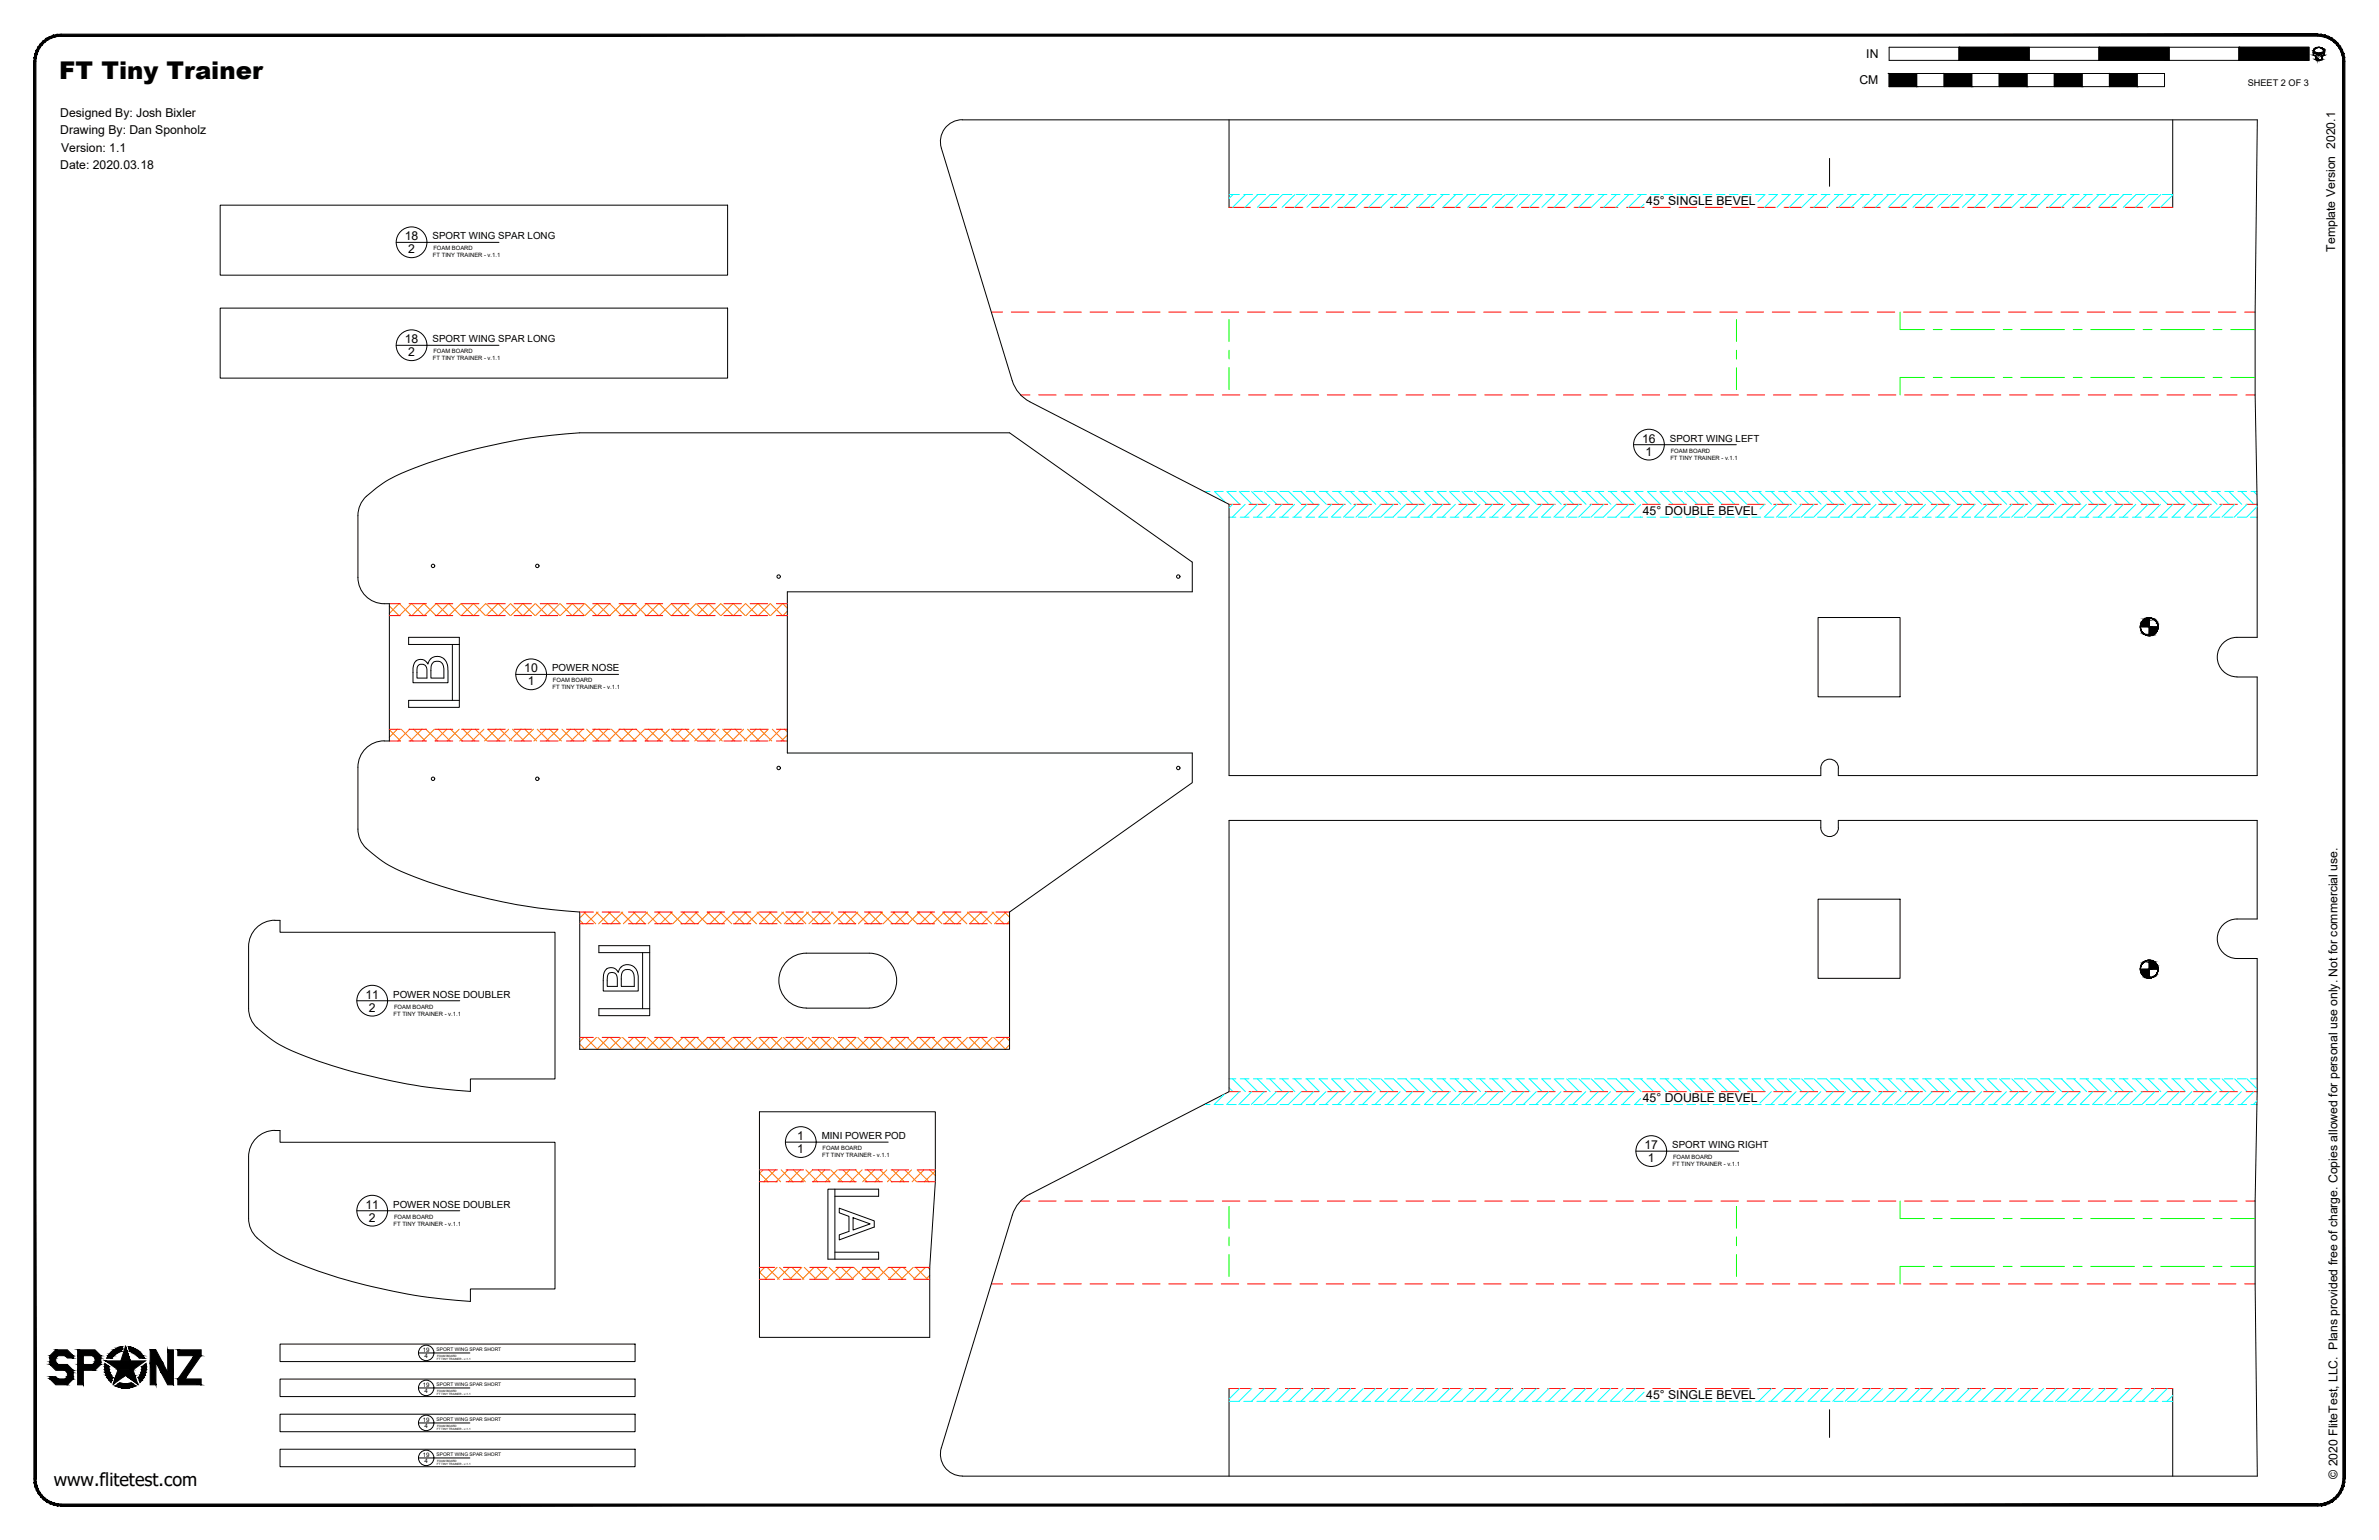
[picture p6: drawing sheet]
<svg xmlns="http://www.w3.org/2000/svg" width="864mm" height="559mm" viewBox="0 0 864 559" stroke-linecap="round" stroke-linejoin="round" font-family="sans-serif">
<defs><g id="words">
<text font-size="8.9" x="21.5" y="28.6">FT Tiny Trainer</text>
<text font-size="6.6" x="19.5" y="539.1">www.flitetest.com</text>
<g font-size="4.4">
<text x="677.5" y="21.1">IN</text>
<text x="675" y="30.6">CM</text>
<text x="21.9" y="42.4">Designed By: Josh Bixler</text>
<text x="21.9" y="48.8">Drawing By: Dan Sponholz</text>
<text x="22.2" y="55.1">Version: 1.1</text>
<text x="21.9" y="61.5">Date: 2020.03.18</text>
<text x="597.6" y="74.5">45° SINGLE BEVEL</text>
<text x="146.9" y="87.1">18</text>
<text x="148.1" y="91.9">2</text>
<text x="847.7" y="91.3" transform="rotate(-90 847.7 91.3)">Template Version 2020.1</text>
<text x="146.9" y="124.5">18</text>
<text x="148.1" y="129.3">2</text>
<text x="596.1" y="160.6">16</text>
<text x="597.3" y="165.3">1</text>
<text x="596.4" y="186.9">45° DOUBLE BEVEL</text>
<text x="190.3" y="243.9">10</text>
<text x="191.5" y="248.7">1</text>
<text x="132.7" y="362.3">11</text>
<text x="133.9" y="367.1">2</text>
<text x="596.4" y="400">45° DOUBLE BEVEL</text>
<text x="289.4" y="413.6">1</text>
<text x="289.4" y="418.4">1</text>
<text x="596.9" y="416.9">17</text>
<text x="598.2" y="421.7">1</text>
<text x="132.7" y="438.5">11</text>
<text x="133.9" y="443.3">2</text>
<text x="597.6" y="507.8">45° SINGLE BEVEL</text>
<text x="848.5" y="536.6" transform="rotate(-90 848.5 536.6)">© 2020 FliteTest, LLC. Plans provided free of charge. Copies allowed for personal use only. Not for commercial use.</text>
</g>
<g font-size="3.5">
<text x="157" y="86.8">SPORT WING SPAR LONG</text>
<text x="157" y="124.2">SPORT WING SPAR LONG</text>
<text x="606.2" y="160.3">SPORT WING LEFT</text>
<text x="200.4" y="243.6">POWER NOSE</text>
<text x="142.7" y="362">POWER NOSE DOUBLER</text>
<text x="298.3" y="413.3">MINI POWER POD</text>
<text x="607" y="416.6">SPORT WING RIGHT</text>
<text x="142.7" y="438.2">POWER NOSE DOUBLER</text>
</g>
<text font-size="3.3" x="816" y="31.1">SHEET 2 OF 3</text>
<g font-size="2.2">
<text x="153.5" y="490.5">19</text>
<text x="154.1" y="492.9">4</text>
<text x="153.5" y="503.2">19</text>
<text x="154.1" y="505.6">4</text>
<text x="153.5" y="515.9">19</text>
<text x="154.1" y="518.3">4</text>
<text x="153.5" y="528.6">19</text>
<text x="154.1" y="531">4</text>
</g>
<g font-size="2.1">
<text x="157.2" y="93.4">FT TINY TRAINER - v.1.1</text>
<text x="157.3" y="90.9">FOAM BOARD</text>
<text x="157.2" y="130.8">FT TINY TRAINER - v.1.1</text>
<text x="157.3" y="128.2">FOAM BOARD</text>
<text x="606.3" y="166.9">FT TINY TRAINER - v.1.1</text>
<text x="606.5" y="164.3">FOAM BOARD</text>
<text x="200.6" y="250.2">FT TINY TRAINER - v.1.1</text>
<text x="200.7" y="247.6">FOAM BOARD</text>
<text x="142.9" y="368.6">FT TINY TRAINER - v.1.1</text>
<text x="143" y="366.1">FOAM BOARD</text>
<text x="298.5" y="419.9">FT TINY TRAINER - v.1.1</text>
<text x="298.6" y="417.4">FOAM BOARD</text>
<text x="607.1" y="423.2">FT TINY TRAINER - v.1.1</text>
<text x="607.3" y="420.6">FOAM BOARD</text>
<text x="143" y="442.3">FOAM BOARD</text>
<text x="142.9" y="444.8">FT TINY TRAINER - v.1.1</text>
</g>
<g font-size="1.8">
<text x="158.5" y="490.4">SPORT WING SPAR SHORT</text>
<text x="158.5" y="503.1">SPORT WING SPAR SHORT</text>
<text x="158.5" y="515.8">SPORT WING SPAR SHORT</text>
<text x="158.5" y="528.5">SPORT WING SPAR SHORT</text>
</g>
<g font-size="1.1">
<text x="158.6" y="493.7">FT TINY TRAINER - v.1.1</text>
<text x="158.7" y="492.4">FOAM BOARD</text>
<text x="158.6" y="506.4">FT TINY TRAINER - v.1.1</text>
<text x="158.7" y="505.1">FOAM BOARD</text>
<text x="158.6" y="519.1">FT TINY TRAINER - v.1.1</text>
<text x="158.7" y="517.8">FOAM BOARD</text>
<text x="158.6" y="531.8">FT TINY TRAINER - v.1.1</text>
<text x="158.7" y="530.5">FOAM BOARD</text>
</g>
</g></defs>
<!-- layer: 06 CAVITY -->
<g fill="none" stroke="#ff7f00" stroke-width=".36">
<path d="M141.3 219.9l3.5 3.5M144.8 219.1l-3.5 3.5M145 219.1l4.3 4.3M149.3 219.1l-4.3 4.3M149.5 219.1l4.3 4.3M153.8 219.1l-4.3 4.3M154 219.1l4.3 4.3M158.3 219.1l-4.3 4.3M158.5 219.1l4.3 4.3M162.8 219.1l-4.3 4.3M163 219.1l4.2 4.3M167.3 219.1l-4.3 4.3"/>
<path d="M167.4 219.1l4.4 4.3M171.8 219.1l-4.3 4.3M172 219.1l4.2 4.3M176.3 219.1l-4.3 4.3M176.4 219.1l4.3 4.3M180.7 219.1l-4.2 4.3M180.9 219.1l4.3 4.3M185.2 219.1l-4.3 4.3M185.4 219.1l4.3 4.3M189.7 219.1l-4.3 4.3M189.9 219.1l4.3 4.3M194.2 219.1l-4.3 4.3"/>
<path d="M194.4 219.1l4.3 4.3M198.7 219.1l-4.3 4.3M198.9 219.1l4.3 4.3M203.2 219.1l-4.3 4.3M203.4 219.1l4.3 4.3M207.7 219.1l-4.3 4.3M207.9 219.1l4.3 4.3M212.2 219.1l-4.3 4.3M212.4 219.1l4.3 4.3M216.7 219.1l-4.3 4.3M216.9 219.1l4.3 4.3M221.2 219.1l-4.3 4.3"/>
<path d="M221.4 219.1l4.2 4.3M225.7 219.1l-4.3 4.3M225.8 219.1l4.3 4.3M230.1 219.1l-4.2 4.3M230.3 219.1l4.3 4.3M234.7 219.1l-4.4 4.3M234.8 219.1l4.3 4.3M239.1 219.1l-4.2 4.3M239.3 219.1l4.3 4.3M243.6 219.1l-4.3 4.3M243.8 219.1l4.3 4.3M248.1 219.1l-4.3 4.3"/>
<path d="M248.3 219.1l4.3 4.3M252.6 219.1l-4.3 4.3M252.8 219.1l4.3 4.3M257.1 219.1l-4.3 4.3M257.3 219.1l4.2 4.3M261.6 219.1l-4.3 4.3M261.7 219.1l4.4 4.3M266.1 219.1l-4.3 4.3M266.3 219.1l4.2 4.3M270.6 219.1l-4.3 4.3M270.7 219.1l4.3 4.3M275 219.1l-4.2 4.3"/>
<path d="M275.2 219.1l4.3 4.3M279.6 219.1l-4.4 4.3M279.7 219.1l4.3 4.3M284 219.1l-4.2 4.3M284.2 219.1l1.6 1.6M285.8 221.8l-1.6 1.6M141.3 264.8l4.1 4.1M144.2 264.6l-2.9 2.9M145.6 264.6l4.3 4.3M148.7 264.6l-4.3 4.3M150.1 264.6l4.3 4.3M153.2 264.6l-4.3 4.3"/>
<path d="M154.6 264.6l4.3 4.3M157.7 264.6l-4.3 4.3M159.1 264.6l4.3 4.3M162.2 264.6l-4.3 4.3M163.6 264.6l4.3 4.3M166.7 264.6l-4.3 4.3M168.1 264.6l4.2 4.3M171.2 264.6l-4.3 4.3M172.5 264.6l4.4 4.3M175.7 264.6l-4.3 4.3M177.1 264.6l4.2 4.3M180.1 264.6l-4.2 4.3"/>
<path d="M181.5 264.6l4.3 4.3M184.7 264.6l-4.4 4.3M186 264.6l4.3 4.3M189.1 264.6l-4.2 4.3M190.5 264.6l4.3 4.3M193.6 264.6l-4.3 4.3M195 264.6l4.3 4.3M198.1 264.6l-4.3 4.3M199.5 264.6l4.3 4.3M202.6 264.6l-4.3 4.3M204 264.6l4.3 4.3M207.1 264.6l-4.3 4.3"/>
<path d="M208.5 264.6l4.3 4.3M211.6 264.6l-4.3 4.3M213 264.6l4.2 4.3M216.1 264.6l-4.3 4.3M217.4 264.6l4.4 4.3M220.6 264.6l-4.3 4.3M222 264.6l4.2 4.3M225 264.6l-4.2 4.3M226.4 264.6l4.3 4.3M229.6 264.6l-4.4 4.3M230.9 264.6l4.3 4.3M234 264.6l-4.3 4.3"/>
<path d="M235.4 264.6l4.3 4.3M238.5 264.6l-4.3 4.3M239.9 264.6l4.3 4.3M243 264.6l-4.3 4.3M244.4 264.6l4.3 4.3M247.5 264.6l-4.3 4.3M248.9 264.6l4.3 4.3M252 264.6l-4.3 4.3M253.4 264.6l4.3 4.3M256.5 264.6l-4.3 4.3M257.9 264.6l4.3 4.3M261 264.6l-4.3 4.3"/>
<path d="M262.3 264.6l4.4 4.3M265.5 264.6l-4.3 4.3M266.9 264.6l4.3 4.3M269.9 264.6l-4.2 4.3M271.4 264.6l4.2 4.3M274.4 264.6l-4.3 4.3M275.8 264.6l4.4 4.3M278.9 264.6l-4.3 4.3M280.4 264.6l4.2 4.3M283.4 264.6l-4.3 4.3M284.8 264.6l1 1M285.8 266.7l-2.2 2.2"/>
<path d="M210.5 333.9l1.2 1.3M211.9 330.9l4.4 4.3M212.6 330.9l-2.1 2.2M216.5 330.9l4.2 4.3M217.1 330.9l-4.3 4.3M220.9 330.9l4.3 4.3M221.6 330.9l-4.3 4.3M225.4 330.9l4.3 4.3M226.1 330.9l-4.3 4.3M229.9 330.9l4.3 4.3M230.6 330.9l-4.3 4.3M234.4 330.9l4.3 4.3"/>
<path d="M235.1 330.9l-4.3 4.3M238.9 330.9l4.3 4.3M239.6 330.9l-4.3 4.3M243.4 330.9l4.3 4.3M244 330.9l-4.2 4.3M247.9 330.9l4.3 4.3M248.6 330.9l-4.4 4.3M252.4 330.9l4.2 4.3M253 330.9l-4.2 4.3M256.8 330.9l4.4 4.3M257.5 330.9l-4.3 4.3M261.4 330.9l4.2 4.3"/>
<path d="M262 330.9l-4.3 4.3M265.8 330.9l4.3 4.3M266.5 330.9l-4.3 4.3M270.3 330.9l4.3 4.3M271 330.9l-4.3 4.3M274.8 330.9l4.3 4.3M275.5 330.9l-4.3 4.3M279.3 330.9l4.3 4.3M280 330.9l-4.3 4.3M283.8 330.9l4.3 4.3M284.5 330.9l-4.3 4.3M288.3 330.9l4.3 4.3"/>
<path d="M288.9 330.9l-4.2 4.3M292.8 330.9l4.3 4.3M293.4 330.9l-4.3 4.3M297.3 330.9l4.2 4.3M297.9 330.9l-4.3 4.3M301.7 330.9l4.4 4.3M302.4 330.9l-4.3 4.3M306.2 330.9l4.3 4.3M306.9 330.9l-4.3 4.3M310.7 330.9l4.3 4.3M311.4 330.9l-4.3 4.3M315.2 330.9l4.3 4.3"/>
<path d="M315.9 330.9l-4.3 4.3M319.7 330.9l4.3 4.3M320.4 330.9l-4.3 4.3M324.2 330.9l4.3 4.3M324.9 330.9l-4.3 4.3M328.7 330.9l4.3 4.3M329.4 330.9l-4.3 4.3M333.2 330.9l4.3 4.3M333.8 330.9l-4.2 4.3M337.7 330.9l4.3 4.3M338.3 330.9l-4.3 4.3M342.2 330.9l4.3 4.3"/>
<path d="M342.8 330.9l-4.3 4.3M346.7 330.9l4.2 4.3M347.3 330.9l-4.3 4.3M351.1 330.9l4.4 4.3M351.8 330.9l-4.3 4.3M355.7 330.9l4.2 4.3M356.3 330.9l-4.3 4.3M360.1 330.9l4.3 4.3M360.8 330.9l-4.3 4.3M364.6 330.9l1.9 1.9M365.3 330.9l-4.3 4.3M366.5 334.2l-1 1"/>
<path d="M210.5 378.8l1.8 1.9M212 376.4l-1.5 1.6M212.5 376.4l4.4 4.3M216.5 376.4l-4.3 4.3M217 376.4l4.3 4.3M221 376.4l-4.3 4.3M221.5 376.4l4.3 4.3M225.5 376.4l-4.3 4.3M226 376.4l4.3 4.3M229.9 376.4l-4.2 4.3M230.5 376.4l4.3 4.3M234.5 376.4l-4.4 4.3"/>
<path d="M235 376.4l4.3 4.3M238.9 376.4l-4.2 4.3M239.5 376.4l4.3 4.3M243.4 376.4l-4.3 4.3M244 376.4l4.3 4.3M247.9 376.4l-4.3 4.3M248.5 376.4l4.3 4.3M252.4 376.4l-4.3 4.3M253 376.4l4.2 4.3M256.9 376.4l-4.3 4.3M257.4 376.4l4.3 4.3M261.4 376.4l-4.3 4.3"/>
<path d="M261.9 376.4l4.3 4.3M265.9 376.4l-4.3 4.3M266.4 376.4l4.3 4.3M270.4 376.4l-4.3 4.3M270.9 376.4l4.3 4.3M274.8 376.4l-4.2 4.3M275.4 376.4l4.3 4.3M279.4 376.4l-4.4 4.3M279.9 376.4l4.3 4.3M283.9 376.4l-4.3 4.3M284.4 376.4l4.3 4.3M288.3 376.4l-4.2 4.3"/>
<path d="M288.9 376.4l4.3 4.3M292.9 376.4l-4.4 4.3M293.4 376.4l4.3 4.3M297.3 376.4l-4.2 4.3M297.9 376.4l4.3 4.3M301.8 376.4l-4.3 4.3M302.4 376.4l4.2 4.3M306.3 376.4l-4.3 4.3M306.8 376.4l4.4 4.3M310.8 376.4l-4.3 4.3M311.4 376.4l4.2 4.3M315.3 376.4l-4.3 4.3"/>
<path d="M315.8 376.4l4.3 4.3M319.8 376.4l-4.3 4.3M320.3 376.4l4.3 4.3M324.3 376.4l-4.3 4.3M324.8 376.4l4.3 4.3M328.8 376.4l-4.3 4.3M329.3 376.4l4.3 4.3M333.2 376.4l-4.2 4.3M333.8 376.4l4.3 4.3M337.8 376.4l-4.4 4.3M338.3 376.4l4.3 4.3M342.2 376.4l-4.2 4.3"/>
<path d="M342.8 376.4l4.3 4.3M346.7 376.4l-4.3 4.3M347.3 376.4l4.2 4.3M351.2 376.4l-4.3 4.3M351.7 376.4l4.4 4.3M355.7 376.4l-4.3 4.3M356.3 376.4l4.2 4.3M360.2 376.4l-4.3 4.3M360.7 376.4l4.3 4.3M364.7 376.4l-4.3 4.3M365.2 376.4l1.3 1.3M366.5 379.1l-1.6 1.6"/>
<path d="M275.7 425.6l3.2 3.2M277 424.5l-1.3 1.3M279.1 424.5l4.3 4.3M281.5 424.5l-4.3 4.3M283.6 424.5l4.2 4.3M286 424.5l-4.3 4.3M288 424.5l4.4 4.3M290.5 424.5l-4.3 4.3M292.6 424.5l4.2 4.3M295 424.5l-4.3 4.3M297 424.5l4.3 4.3M299.5 424.5l-4.3 4.3"/>
<path d="M301.5 424.5l4.3 4.3M304 424.5l-4.3 4.3M306 424.5l4.3 4.3M308.4 424.5l-4.2 4.3M310.5 424.5l4.3 4.3M312.9 424.5l-4.3 4.3M315 424.5l4.3 4.3M317.4 424.5l-4.3 4.3M319.5 424.5l4.3 4.3M321.9 424.5l-4.3 4.3M324 424.5l4.3 4.3M326.4 424.5l-4.3 4.3"/>
<path d="M328.5 424.5l4.2 4.3M330.9 424.5l-4.3 4.3M332.9 424.5l4.4 4.3M335.4 424.5l-4.3 4.3M337.5 424.5l2 2.1M339.5 424.9l-3.9 3.9M277.6 459.9l-1.9 1.9M278.5 459.9l4.3 4.3M282.1 459.9l-4.4 4.3M283 459.9l4.3 4.3M286.6 459.9l-4.4 4.3M287.5 459.9l4.3 4.3"/>
<path d="M291.1 459.9l-4.4 4.3M292 459.9l4.3 4.3M295.5 459.9l-4.3 4.3M296.5 459.9l4.3 4.3M300 459.9l-4.3 4.3M300.9 459.9l4.4 4.3M304.6 459.9l-4.4 4.3M305.5 459.9l4.3 4.3M309 459.9l-4.3 4.3M309.9 459.9l4.4 4.3M313.5 459.9l-4.3 4.3M314.4 459.9l4.4 4.3"/>
<path d="M318 459.9l-4.4 4.3M318.9 459.9l4.4 4.3M322.5 459.9l-4.3 4.3M323.4 459.9l4.3 4.3M327 459.9l-4.4 4.3M327.9 459.9l4.3 4.3M331.5 459.9l-4.4 4.3M332.4 459.9l4.3 4.3M336 459.9l-4.4 4.3M336.9 459.9l.6 .6M275.7 461.6l2.7 2.6M337.5 462.8l-1.4 1.4"/>
</g>
<!-- layer: 01 CUT -->
<g fill="none" stroke="#000" stroke-width=".36">
<path d="M446.2 43.5v31.7M664.1 57.5v10.1M788.7 43.5v31.7M79.9 74.4h184.2v25.4h-184.2zM79.9 111.8h184.2v25.4h-184.2zM367.5 138.2l-25.8-84.5a7.9 7.9 0 0 1 7.6-10.2h470.1l-.8 69.7v30.1l.8 39.7v48.3h-7.4a7.2 7.2 0 0 0-7.1 7.1 7.2 7.2 0 0 0 7.2 7.2M367.5 138.2a12.9 12.9 0 0 0 6.3 7.6l72.4 37.2v98.4h214.8a6.2 6.2 0 0 1 .5-4.5 3.2 3.2 0 0 1 3.6-1.3 3.2 3.2 0 0 1 2.3 3.1M133 180.1a50 50 0 0 1 19.9-11.2 215.7 215.7 0 0 1 57.6-11.9h156l66.3 47v10.7h-147v58.5h147v10.8l-66.3 46.9v49.8h-156v-49.8a208 208 0 0 1-65.9-15.2 38.6 38.6 0 0 1-13.3-9.9l-1-2.4-.3-1.7-.1-23.3M133 180.1a9.6 9.6 0 0 0-3.1 7v22.4a9.8 9.8 0 0 0 11.4 9.6v49.8h-1.8M660 224.1h29.7v28.7h-29.7zM812 245.7h7.4v35.7h-152.1v-2.7M139.5 268.8a9.5 9.5 0 0 0-9.6 9.6"/>
<path d="M667.3 300.4v-2.7h152.1v35.8h-7.3a7.2 7.2 0 0 0-7.2 7.1 7.2 7.2 0 0 0 7.1 7.2h7.4v48.3l-.8 39.7v30.1l.8 69.7h-470.1a8 8 0 0 1-7.6-10.3M667.4 300.4a3.2 3.2 0 0 1-3.2 3.2 3.2 3.2 0 0 1-3.2-3.2v-2.7h-214.8v98.4l-72.4 37.2a12.6 12.6 0 0 0-6.3 7.6M99.8 334h1.9v4.3h99.8v53.2h-30.7v4.5a208 208 0 0 1-65.9-15.2 38.6 38.6 0 0 1-13.3-9.9l-1-2.4-.4-2.6M99.8 333.9a9.5 9.5 0 0 0-9.6 9.6v22.5M660 326.3h29.7v28.7h-29.7zM292.7 365.8h22.8M292.7 365.8a9.9 9.9 0 0 1-10-10 9.9 9.9 0 0 1 10-9.9h22.9a9.9 9.9 0 0 1 9.9 9.9 9.9 9.9 0 0 1-9.9 10M99.8 410.2a9.5 9.5 0 0 0-9.6 9.5v22.4a10.3 10.3 0 0 0 5.1 8.7 50.9 50.9 0 0 0 17.9 9.6 214.6 214.6 0 0 0 57.6 11.8v-4.5h30.7v-53.2h-99.8v-4.3h-1.9M275.7 403.4h63.8v25.4l-2 31.1v25.4h-61.8zM367.5 440.9l-25.8 84.5M101.7 487.7h128.8v6.4h-128.8zM101.7 500.4h128.8v6.4h-128.8z"/>
<path d="M101.7 513.2h128.8v6.3h-128.8zM446.2 503.8v31.8M664.1 511.5v10.1M788.7 503.8v31.8M101.7 525.9h128.8v6.3h-128.8z"/>
<circle cx="157.2" cy="205.3" r=".62"/>
<circle cx="195" cy="205.3" r=".62"/>
<circle cx="282.7" cy="209.2" r=".62"/>
<circle cx="427.7" cy="209.2" r=".62"/>
<circle cx="282.7" cy="278.7" r=".62"/>
<circle cx="427.7" cy="278.7" r=".62"/>
<circle cx="157.2" cy="282.6" r=".62"/>
<circle cx="195" cy="282.6" r=".62"/>
</g>
<!-- layer: 02 SCORE -->
<g fill="none" stroke="#f00" stroke-width=".36">
<path d="M446.2 75.2h7.7M457.1 75.2h6.3M466.6 75.2h6.3M476.1 75.2h6.4M485.6 75.2h6.4M495.2 75.2h6.3M504.7 75.2h6.3M514.2 75.2h6.4M523.7 75.2h6.4M533.3 75.2h6.3M542.8 75.2h6.3M552.3 75.2h6.4"/>
<path d="M561.8 75.2h6.4M571.4 75.2h6.4M580.9 75.2h6.4M590.5 75.2h6.3M600 75.2h6.3M609.5 75.2h6.4M619 75.2h6.4M628.6 75.2h6.3M638.1 75.2h6.3M647.6 75.2h6.4M657.1 75.2h6.4M666.7 75.2h6.3"/>
<path d="M676.2 75.2h6.4M685.7 75.2h6.4M695.3 75.2h6.3M704.8 75.2h6.3M714.3 75.2h6.4M723.8 75.2h6.4M733.4 75.2h6.3M742.9 75.2h6.3M752.4 75.2h6.4M761.9 75.2h6.4M771.5 75.2h6.3M781 75.2h7.7"/>
<path d="M360.1 113.2h3.8M367.1 113.2h6.4M376.6 113.2h6.4M386.2 113.2h6.3M395.7 113.2h6.3M405.2 113.2h6.4M414.7 113.2h6.4M424.3 113.2h6.3M433.8 113.2h6.4M443.3 113.2h6.4M452.9 113.2h6.3M462.4 113.2h6.3"/>
<path d="M471.9 113.2h6.4M481.4 113.2h6.4M491 113.2h6.3M500.5 113.2h6.3M510 113.2h6.4M519.5 113.2h6.4M529.1 113.2h6.3M538.6 113.2h6.3M548.1 113.2h6.4M557.6 113.2h6.4M567.2 113.2h6.3M576.7 113.2h6.3"/>
<path d="M586.2 113.2h6.4M595.7 113.2h6.4M605.3 113.2h6.3M614.8 113.2h6.3M624.3 113.2h6.4M633.8 113.2h6.4M643.4 113.2h6.3M652.9 113.2h6.3M662.4 113.2h6.4M671.9 113.2h6.4M681.5 113.2h6.3M691 113.2h6.3"/>
<path d="M700.5 113.2h6.4M710 113.2h6.4M719.6 113.2h6.3M729.1 113.2h6.3M738.6 113.2h6.4M748.1 113.2h6.4M757.7 113.2h6.3M767.2 113.2h6.3M776.7 113.2h6.4M786.2 113.2h6.4M795.8 113.2h6.3M805.3 113.2h6.3"/>
<path d="M814.8 113.2h3.8M370.4 143.3h3.5M377 143.3h6.4M386.6 143.3h6.3M396.1 143.3h6.3M405.6 143.3h6.4M415.1 143.3h6.4M424.7 143.3h6.3M434.2 143.3h6.3M443.7 143.3h6.4M453.2 143.3h6.4M462.8 143.3h6.3"/>
<path d="M472.3 143.3h6.3M481.8 143.3h6.4M491.3 143.3h6.4M500.9 143.3h6.3M510.4 143.3h6.3M519.9 143.3h6.4M529.5 143.3h6.3M539 143.3h6.3M548.5 143.3h6.4M558 143.3h6.4M567.6 143.3h6.3M577.1 143.3h6.3"/>
<path d="M586.6 143.3h6.4M596.1 143.3h6.4M605.7 143.3h6.3M615.2 143.3h6.3M624.7 143.3h6.4M634.2 143.3h6.4M643.8 143.3h6.3M653.3 143.3h6.3M662.8 143.3h6.4M672.3 143.3h6.4M681.9 143.3h6.3M691.4 143.3h6.3"/>
<path d="M700.9 143.3h6.4M710.4 143.3h6.4M720 143.3h6.3M729.5 143.3h6.3M739 143.3h6.4M748.5 143.3h6.4M758.1 143.3h6.3M767.6 143.3h6.3M777.1 143.3h6.4M786.6 143.3h6.4M796.2 143.3h6.3M805.7 143.3h6.4"/>
<path d="M815.3 143.3h3.3M446.2 183h4M453.4 183h6.3M462.9 183h6.4M472.4 183h6.4M482 183h6.3M491.5 183h6.3M501 183h6.4M510.5 183h6.4M520.1 183h6.3M529.6 183h6.3M539.1 183h6.4"/>
<path d="M548.6 183h6.4M558.2 183h6.3M567.7 183h6.4M577.2 183h6.4M586.8 183h6.3M596.3 183h6.3M605.8 183h6.4M615.3 183h6.4M624.9 183h6.3M634.4 183h6.3M643.9 183h6.4M653.4 183h6.4"/>
<path d="M663 183h6.3M672.5 183h6.3M682 183h6.4M691.5 183h6.4M701.1 183h6.3M710.6 183h6.3M720.1 183h6.4M729.6 183h6.4M739.2 183h6.3M748.7 183h6.3M758.2 183h6.4M767.7 183h6.4"/>
<path d="M777.3 183h6.3M786.8 183h6.3M796.3 183h6.4M805.8 183h6.4M815.4 183h4M141.3 219.1h4M148.5 219.1h6.3M158 219.1h6.4M167.5 219.1h6.4M177.1 219.1h6.3M186.6 219.1h6.3M196.1 219.1h6.4"/>
<path d="M205.6 219.1h6.4M215.2 219.1h6.3M224.7 219.1h6.3M234.2 219.1h6.4M243.7 219.1h6.4M253.3 219.1h6.3M262.8 219.1h6.3M272.3 219.1h6.4M281.8 219.1h4M141.3 223.4h4M148.5 223.4h6.3M158 223.4h6.4"/>
<path d="M167.5 223.4h6.4M177.1 223.4h6.3M186.6 223.4h6.3M196.1 223.4h6.4M205.6 223.4h6.4M215.2 223.4h6.3M224.7 223.4h6.3M234.2 223.4h6.4M243.7 223.4h6.4M253.3 223.4h6.3M262.8 223.4h6.3M272.3 223.4h6.4"/>
<path d="M281.8 223.4h4M141.3 268.9h4M141.3 264.6h4M148.5 268.9h6.3M148.5 264.6h6.3M158 268.9h6.4M158 264.6h6.4M167.5 268.9h6.4M167.5 264.6h6.4M177.1 268.9h6.3M177.1 264.6h6.3M186.6 268.9h6.3"/>
<path d="M186.6 264.6h6.3M196.1 268.9h6.4M196.1 264.6h6.4M205.6 268.9h6.4M205.6 264.6h6.4M215.2 268.9h6.3M215.2 264.6h6.3M224.7 268.9h6.3M224.7 264.6h6.3M234.2 268.9h6.4M234.2 264.6h6.4M243.7 268.9h6.4"/>
<path d="M243.7 264.6h6.4M253.3 268.9h6.3M253.3 264.6h6.3M262.8 268.9h6.3M262.8 264.6h6.3M272.3 268.9h6.4M272.3 264.6h6.4M281.8 268.9h4M281.8 264.6h4M210.5 335.2h4.9M210.5 330.9h4.9M218.6 335.2h6.3"/>
<path d="M218.6 330.9h6.3M228.1 335.2h6.4M228.1 330.9h6.4M237.6 335.2h6.4M237.6 330.9h6.4M247.2 335.2h6.3M247.2 330.9h6.3M256.7 335.2h6.3M256.7 330.9h6.3M266.2 335.2h6.4M266.2 330.9h6.4M275.7 335.2h6.4"/>
<path d="M275.7 330.9h6.4M285.3 335.2h6.3M285.3 330.9h6.3M294.8 335.2h6.3M294.8 330.9h6.3M304.3 335.2h6.4M304.3 330.9h6.4M313.8 335.2h6.4M313.8 330.9h6.4M323.4 335.2h6.4M323.4 330.9h6.4M332.9 335.2h6.4"/>
<path d="M332.9 330.9h6.4M342.5 335.2h6.3M342.5 330.9h6.3M352 335.2h6.3M352 330.9h6.3M361.5 335.2h5M361.5 330.9h5M210.5 376.4h4.9M218.6 376.4h6.3M228.1 376.4h6.4M237.6 376.4h6.4M247.2 376.4h6.3"/>
<path d="M256.7 376.4h6.3M266.2 376.4h6.4M275.7 376.4h6.4M285.3 376.4h6.3M294.8 376.4h6.3M304.3 376.4h6.4M313.8 376.4h6.4M323.4 376.4h6.4M332.9 376.4h6.4M342.5 376.4h6.3M352 376.4h6.3M361.5 376.4h5"/>
<path d="M446.2 396.1h4M453.4 396.1h6.3M462.9 396.1h6.4M472.4 396.1h6.4M482 396.1h6.3M491.5 396.1h6.3M501 396.1h6.4M510.5 396.1h6.4M520.1 396.1h6.3M529.6 396.1h6.3M539.1 396.1h6.4M548.6 396.1h6.4"/>
<path d="M558.2 396.1h6.3M567.7 396.1h6.4M577.2 396.1h6.4M586.8 396.1h6.3M596.3 396.1h6.3M605.8 396.1h6.4M615.3 396.1h6.4M624.9 396.1h6.3M634.4 396.1h6.3M643.9 396.1h6.4M653.4 396.1h6.4M663 396.1h6.3"/>
<path d="M672.5 396.1h6.3M682 396.1h6.4M691.5 396.1h6.4M701.1 396.1h6.3M710.6 396.1h6.3M720.1 396.1h6.4M729.6 396.1h6.4M739.2 396.1h6.3M748.7 396.1h6.3M758.2 396.1h6.4M767.7 396.1h6.4M777.3 396.1h6.3"/>
<path d="M786.8 396.1h6.3M796.3 396.1h6.4M805.8 396.1h6.4M815.4 396.1h4M275.7 428.8h6.5M275.7 424.5h6.5M285.4 428.8h6.3M285.4 424.5h6.3M294.9 428.8h6.3M294.9 424.5h6.3M304.4 428.8h6.4M304.4 424.5h6.4"/>
<path d="M314 428.8h6.3M314 424.5h6.3M323.5 428.8h6.4M323.5 424.5h6.4M333 428.8h6.5M333 424.5h6.5M370.4 435.8h3.5M377 435.8h6.4M386.6 435.8h6.3M396.1 435.8h6.3M405.6 435.8h6.4M415.1 435.8h6.4"/>
<path d="M424.7 435.8h6.3M434.2 435.8h6.3M443.7 435.8h6.4M453.2 435.8h6.4M462.8 435.8h6.3M472.3 435.8h6.3M481.8 435.8h6.4M491.3 435.8h6.4M500.9 435.8h6.3M510.4 435.8h6.3M519.9 435.8h6.4M529.5 435.8h6.3"/>
<path d="M539 435.8h6.3M548.5 435.8h6.4M558 435.8h6.4M567.6 435.8h6.3M577.1 435.8h6.3M586.6 435.8h6.4M596.1 435.8h6.4M605.7 435.8h6.3M615.2 435.8h6.3M624.7 435.8h6.4M634.2 435.8h6.4M643.8 435.8h6.3"/>
<path d="M653.3 435.8h6.3M662.8 435.8h6.4M672.3 435.8h6.4M681.9 435.8h6.3M691.4 435.8h6.3M700.9 435.8h6.4M710.4 435.8h6.4M720 435.8h6.3M729.5 435.8h6.3M739 435.8h6.4M748.5 435.8h6.4M758.1 435.8h6.3"/>
<path d="M767.6 435.8h6.3M777.1 435.8h6.4M786.6 435.8h6.4M796.2 435.8h6.3M805.7 435.8h6.4M815.3 435.8h3.3M275.7 459.9h5.5M284.4 459.9h6.4M293.9 459.9h6.4M303.5 459.9h6.3M313 459.9h6.3M322.5 459.9h6.4"/>
<path d="M332 459.9h5.6M275.7 464.2h5.5M284.4 464.2h6.3M293.9 464.2h6.3M303.4 464.2h6.4M312.9 464.2h6.4M322.5 464.2h6.3M332 464.2h5.5M360.1 465.9h3.8M367.1 465.9h6.4M376.6 465.9h6.4M386.2 465.9h6.3"/>
<path d="M395.7 465.9h6.3M405.2 465.9h6.4M414.7 465.9h6.4M424.3 465.9h6.3M433.8 465.9h6.4M443.3 465.9h6.4M452.9 465.9h6.3M462.4 465.9h6.3M471.9 465.9h6.4M481.4 465.9h6.4M491 465.9h6.3M500.5 465.9h6.3"/>
<path d="M510 465.9h6.4M519.5 465.9h6.4M529.1 465.9h6.3M538.6 465.9h6.3M548.1 465.9h6.4M557.6 465.9h6.4M567.2 465.9h6.3M576.7 465.9h6.3M586.2 465.9h6.4M595.7 465.9h6.4M605.3 465.9h6.3M614.8 465.9h6.3"/>
<path d="M624.3 465.9h6.4M633.8 465.9h6.4M643.4 465.9h6.3M652.9 465.9h6.3M662.4 465.9h6.4M671.9 465.9h6.4M681.5 465.9h6.3M691 465.9h6.3M700.5 465.9h6.4M710 465.9h6.4M719.6 465.9h6.3M729.1 465.9h6.3"/>
<path d="M738.6 465.9h6.4M748.1 465.9h6.4M757.7 465.9h6.3M767.2 465.9h6.3M776.7 465.9h6.4M786.2 465.9h6.4M795.8 465.9h6.3M805.3 465.9h6.3M814.8 465.9h3.8M446.2 503.8h7.7M457.1 503.8h6.3M466.6 503.8h6.3"/>
<path d="M476.1 503.8h6.4M485.6 503.8h6.4M495.2 503.8h6.3M504.7 503.8h6.3M514.2 503.8h6.4M523.7 503.8h6.4M533.3 503.8h6.3M542.8 503.8h6.3M552.3 503.8h6.4M561.8 503.8h6.4M571.4 503.8h6.4M580.9 503.8h6.4"/>
<path d="M590.5 503.8h6.3M600 503.8h6.3M609.5 503.8h6.4M619 503.8h6.4M628.6 503.8h6.3M638.1 503.8h6.3M647.6 503.8h6.4M657.1 503.8h6.4M666.7 503.8h6.3M676.2 503.8h6.4M685.7 503.8h6.4M695.3 503.8h6.3"/>
<path d="M704.8 503.8h6.3M714.3 503.8h6.4M723.8 503.8h6.4M733.4 503.8h6.3M742.9 503.8h6.3M752.4 503.8h6.4M761.9 503.8h6.4M771.5 503.8h6.3M781 503.8h7.7"/>
</g>
<!-- layer: 23 NOTES -->
<g fill="none" stroke="#000" stroke-width=".36">
<path d="M143.8 87.9h37.3M143.8 125.3h37.3M593 161.4h37.3M150.9 239.9a2.89 2.89 0 0 1 4.5 1 3.7 3.7 0 0 1 4.2-2.6 3.7 3.7 0 0 1 3 4v5.4h-12.7v-3.7a5.9 5.9 0 0 1 1-4.1zM164.2 233.8v20.3M166.7 233.8h-18.4v-2.5h18.4v25.4h-18.4v-2.6h18.4M777 227.4h6.4M780.2 224.3v6.3M152 241.3a1.98 1.98 0 0 1 2.3 .1 1.98 1.98 0 0 1 .7 2.2v2.5h-3.6v-3.7zM157.3 240.3a2.49 2.49 0 0 1 2.8 0 2.49 2.49 0 0 1 1 2.6v3.2h-4.7l.1-4.1zM187.2 244.7h37.3M220 351.8a2.9 2.9 0 0 1 4.5 1 3.6 3.6 0 0 1 3.9-2.7 3.6 3.6 0 0 1 3.2 3.6l.1 5.9h-12.7v-3.8a5.4 5.4 0 0 1 1-4z"/>
<path d="M220.9 353.4a1.98 1.98 0 0 1 2.4-.2 1.98 1.98 0 0 1 .8 2.2v2.5h-3.7l.1-3.4zM226.2 352.3a2.48 2.48 0 0 1 2.9-.2 2.48 2.48 0 0 1 1.1 2.6v3.2h-4.7l.1-4zM233.3 345.7v20.3M235.9 345.7h-18.5v-2.6h18.5v25.4h-18.5v-2.5h18.5M777 351.7h6.4M780.2 348.5v6.3M129.5 363.1h37.4M285.1 414.4h37.3M593.8 417.7h37.4M129.5 439.3h37.4M303.1 434.1h15.9v-2.6h-18.5v25.4h18.5v-2.5h-15.9M303.1 431.5v25.4"/>
<path d="M304.7 438.4l12.7 4.6v2.2l-12.7 4.7v-1.8l3.5-1.3v-5.4l-3.5-1.3zM309.7 441.9l6.2 2.2-6.2 2.2zM151.9 490.9h18.7M151.9 503.6h18.7M151.9 516.3h18.7M151.9 529h18.7"/>
<circle cx="149.4" cy="87.9" r="5.6"/>
<circle cx="149.4" cy="125.3" r="5.6"/>
<circle cx="598.6" cy="161.3" r="5.6"/>
<circle cx="780.2" cy="227.4" r="3.2"/>
<circle cx="192.8" cy="244.7" r="5.6"/>
<circle cx="780.2" cy="351.6" r="3.2"/>
<circle cx="135.1" cy="363.1" r="5.6"/>
<circle cx="290.7" cy="414.4" r="5.6"/>
<circle cx="599.4" cy="417.7" r="5.6"/>
<circle cx="135.1" cy="439.3" r="5.6"/>
<circle cx="154.7" cy="490.9" r="2.8"/>
<circle cx="154.7" cy="503.6" r="2.8"/>
<circle cx="154.7" cy="516.3" r="2.8"/>
<circle cx="154.7" cy="529" r="2.8"/>
</g>
<!-- layer: 04 BEVEL -->
<g fill="none" stroke="#0ff" stroke-width=".36">
<path d="M446.2 70.6h3.7M447.6 70.6l-1.4 1.4M451.5 70.6h3.2M452.1 70.6l-4.7 4.6M456.3 70.6h3.1M456.6 70.6l-4.6 4.6M461 70.6h3.2M461.1 70.6l-4.7 4.6M465.6 70.6l-4.7 4.6M465.8 70.6h3.2M470.1 70.6l-4.7 4.6M470.6 70.6h3.1"/>
<path d="M474.6 70.6l-4.7 4.6M475.3 70.6h3.2M479 70.6l-4.6 4.6M480.1 70.6h3.2M483.6 70.6l-4.7 4.6M484.8 70.6h3.2l-4.6 4.6M489.6 70.6h3.2M492.5 70.6l-4.6 4.6M494.4 70.6h3.2M497 70.6l-4.7 4.6M499.1 70.6h3.2M501.5 70.6l-4.6 4.6"/>
<path d="M503.9 70.6h3.2M506 70.6l-4.7 4.6M508.7 70.6h3.1M510.5 70.6l-4.7 4.6M513.4 70.6h3.2M515 70.6l-4.7 4.6M518.2 70.6h3.2M519.5 70.6l-4.7 4.6M523 70.6h3.1M523.9 70.6l-4.6 4.6M527.7 70.6h3.2M528.5 70.6l-4.7 4.6"/>
<path d="M532.5 70.6h3.2M532.9 70.6l-4.6 4.6M537.2 70.6h3.2M537.4 70.6l-4.6 4.6M541.9 70.6l-4.7 4.6M542 70.6h3.2M546.4 70.6l-4.6 4.6M546.8 70.6h3.1M550.9 70.6l-4.7 4.6M551.5 70.6h3.2M555.4 70.6l-4.7 4.6M556.3 70.6h3.2"/>
<path d="M559.9 70.6l-4.7 4.6M561.1 70.6h3.1M564.4 70.6l-4.7 4.6M565.8 70.6h3.2M568.8 70.6l-4.6 4.6M570.6 70.6h3.2M573.4 70.6l-4.7 4.6M575.4 70.6h3.2M577.8 70.6l-4.6 4.6M580.2 70.6h3.1M582.3 70.6l-4.6 4.6M584.9 70.6h3.2"/>
<path d="M586.8 70.6l-4.6 4.6M589.7 70.6h3.2M591.3 70.6l-4.6 4.6M594.4 70.6h3.2M595.8 70.6l-4.6 4.6M596.8 74l-1.2 1.2M599.2 70.6h3.2M604 70.6h3.1M608.7 70.6h3.2M613.5 70.6h3.2M618.3 70.6h3.1M623 70.6h3.2"/>
<path d="M627.8 70.6h3.2M632.5 70.6h3.2M637.3 70.6h3.2M640.7 70.6l-2.6 2.6M642.1 70.6h3.1M645.2 70.6l-4.7 4.6M646.8 70.6h3.2M649.7 70.6l-4.7 4.6M651.6 70.6h3.2M654.2 70.6l-4.7 4.6M656.4 70.6h3.1M658.7 70.6l-4.7 4.6"/>
<path d="M661.1 70.6h3.2M663.2 70.6l-4.7 4.6M665.9 70.6h3.2M667.7 70.6l-4.7 4.6M670.6 70.6h3.2M672.1 70.6l-4.6 4.6M675.4 70.6h3.2M676.6 70.6l-4.6 4.6M680.2 70.6h3.1M681.1 70.6l-4.7 4.6M684.9 70.6h3.2M685.6 70.6l-4.6 4.6"/>
<path d="M689.7 70.6h3.2M690.1 70.6l-4.7 4.6M694.5 70.6h3.1M694.6 70.6l-4.7 4.6M699.1 70.6l-4.7 4.6M699.2 70.6h3.2M703.6 70.6l-4.7 4.6M704 70.6h3.2M708.1 70.6l-4.7 4.6M708.7 70.6h3.2M712.6 70.6l-4.7 4.6M713.5 70.6h3.2"/>
<path d="M717 70.6l-4.6 4.6M718.3 70.6h3.1M721.5 70.6l-4.6 4.6M723 70.6h3.2M726 70.6l-4.6 4.6M727.8 70.6h3.2M730.5 70.6l-4.6 4.6M732.6 70.6h3.1M735 70.6l-4.6 4.6M737.3 70.6h3.2M739.5 70.6l-4.7 4.6M742.1 70.6h3.2"/>
<path d="M744 70.6l-4.6 4.6M746.8 70.6h3.2M748.5 70.6l-4.7 4.6M751.6 70.6h3.2M753 70.6l-4.7 4.6M756.4 70.6h3.1M757.5 70.6l-4.7 4.6M761.1 70.6h3.2M762 70.6l-4.7 4.6M765.9 70.6h3.2M766.4 70.6l-4.6 4.6M770.7 70.6h3.1"/>
<path d="M771 70.6l-4.7 4.6M778.6 70.6h-3.2l-4.6 4.6M779.9 70.6l-4.6 4.6M780.2 70.6h3.2M784.4 70.6l-4.7 4.6M784.9 70.6h3.8M788.7 70.8l-4.4 4.4M437.1 178.3h2.2M444 178.3h-3.1l4 4M445.4 178.3l4.6 4.7M445.6 178.3h3.2M449.9 178.3l4.6 4.7"/>
<path d="M450.4 178.3h3.1M454.3 178.3l4.7 4.7M455.1 178.3h3.2M458.9 178.3l4.6 4.7M459.9 178.3h3.2M463.3 178.3l4.7 4.7M464.7 178.3h3.1l4.7 4.7M469.4 178.3h3.2M472.3 178.3l4.7 4.7M474.2 178.3h3.2M476.8 178.3l4.7 4.7M478.9 178.3h3.2"/>
<path d="M481.3 178.3l4.6 4.7M483.7 178.3h3.2M485.8 178.3l4.7 4.7M488.5 178.3h3.1M490.3 178.3l4.6 4.7M493.2 178.3h3.2M494.8 178.3l4.6 4.7M498 178.3h3.2M499.2 178.3l4.7 4.7M502.8 178.3h3.1M503.8 178.3l4.6 4.7M507.5 178.3h3.2"/>
<path d="M508.2 178.3l4.7 4.7M512.3 178.3h3.2M512.7 178.3l4.7 4.7M517 178.3h3.2M517.2 178.3l4.7 4.7M521.7 178.3l4.7 4.7M521.8 178.3h3.2M526.2 178.3l4.6 4.7M526.6 178.3h3.2M530.7 178.3l4.7 4.7M531.4 178.3h3.2M535.2 178.3l4.6 4.7"/>
<path d="M536.1 178.3h3.2M539.7 178.3l4.6 4.7M540.9 178.3h3.2M544.1 178.3l4.7 4.7M545.7 178.3h3.1M548.6 178.3l4.7 4.7M550.4 178.3h3.2M553.1 178.3l4.7 4.7M555.2 178.3h3.2M557.6 178.3l4.7 4.7M560 178.3h3.1M562.1 178.3l4.7 4.7"/>
<path d="M564.7 178.3h3.2M566.6 178.3l4.7 4.7M569.5 178.3h3.2M571.1 178.3l4.6 4.7M574.2 178.3h3.2M575.6 178.3l4.7 4.7M579 178.3h3.2M580.1 178.3l4.7 4.7M583.8 178.3h3.1M584.6 178.3l4.6 4.7M588.5 178.3h3.2M589.1 178.3l4.6 4.7"/>
<path d="M593.3 178.3h3.2M593.5 178.3l4.7 4.7M601.2 178.3h-3.1l4.6 4.7M602.5 178.3l4.7 4.7M602.8 178.3h3.2M607 178.3l4.7 4.7M607.6 178.3h3.2M611.5 178.3l4.7 4.7M612.4 178.3h3.1M616 178.3l4.7 4.7M617.1 178.3h3.2M620.5 178.3l4.6 4.7"/>
<path d="M621.9 178.3h3.1l4.7 4.7M626.6 178.3h3.2M629.5 178.3l4.6 4.7M631.4 178.3h3.2M634 178.3l4.6 4.7M636.2 178.3h3.1M638.4 178.3l4.7 4.7M640.9 178.3h3.2M643 178.3l4.6 4.7M645.7 178.3h3.2M647.4 178.3l4.7 4.7M650.5 178.3h3.1"/>
<path d="M651.9 178.3l4.7 4.7M655.2 178.3h3.2M656.4 178.3l4.7 4.7M660 178.3h3.2M660.9 178.3l4.7 4.7M664.7 178.3h3.2M665.4 178.3l4.6 4.7M669.5 178.3h3.2M669.9 178.3l4.7 4.7M674.3 178.3h3.1M674.4 178.3l4.6 4.7M678.9 178.3l4.6 4.7"/>
<path d="M679 178.3h3.2M683.3 178.3l4.7 4.7M683.8 178.3h3.2M687.9 178.3l4.6 4.7M688.6 178.3h3.1M692.3 178.3l4.7 4.7M693.3 178.3h3.2M696.8 178.3l4.7 4.7M698.1 178.3h3.2M701.3 178.3l4.7 4.7M702.8 178.3h3.2M705.8 178.3l4.7 4.7"/>
<path d="M707.6 178.3h3.2M710.3 178.3l4.6 4.7M712.4 178.3h3.1M714.8 178.3l4.7 4.7M717.1 178.3h3.2M719.3 178.3l4.6 4.7M721.9 178.3h3.2M723.8 178.3l4.6 4.7M726.7 178.3h3.1M728.3 178.3l4.7 4.7M731.4 178.3h3.2M732.8 178.3l4.6 4.7"/>
<path d="M736.2 178.3h3.2M737.3 178.3l4.6 4.7M740.9 178.3h3.2M741.7 178.3l4.7 4.7M745.7 178.3h3.2M746.3 178.3l4.6 4.7M750.5 178.3h3.1M750.7 178.3l4.7 4.7M758.4 178.3h-3.2l4.7 4.7M759.7 178.3l4.7 4.7M760 178.3h3.2M764.2 178.3l4.7 4.7"/>
<path d="M764.8 178.3h3.1M768.7 178.3l4.6 4.7M769.5 178.3h3.2M773.2 178.3l4.7 4.7M774.3 178.3h3.2M777.7 178.3l4.6 4.7M779 178.3h3.2l4.6 4.7M783.8 178.3h3.2M786.6 178.3l4.7 4.7M788.6 178.3h3.1M791.1 178.3l4.7 4.7M793.3 178.3h3.2"/>
<path d="M795.6 178.3l4.7 4.7M798.1 178.3h3.2M800.1 178.3l4.7 4.7M802.9 178.3h3.1M804.6 178.3l4.7 4.7M807.6 178.3h3.2M809.1 178.3l4.7 4.7M812.4 178.3h3.2M813.6 178.3l4.6 4.7M817.1 178.3h2.2M818.1 178.3l1.2 1.3M446.2 187.7h2.4"/>
<path d="M447.5 183l-1.3 1.3M450.2 187.7h3.2M452 183l-4.7 4.7M455 187.7h3.2M456.5 183l-4.7 4.7M459.7 187.7h3.2M461 183l-4.7 4.7M464.5 187.7h3.2M465.5 183l-4.7 4.7M469.3 187.7h3.1M470 183l-4.7 4.7M474 187.7h3.2"/>
<path d="M474.4 183l-4.6 4.7M478.8 187.7h3.2M478.9 183l-4.6 4.7M483.4 183l-4.7 4.7M483.6 187.7h3.1M487.9 183l-4.6 4.7M488.3 187.7h3.2M492.4 183l-4.7 4.7M493.1 187.7h3.2M496.9 183l-4.7 4.7M497.8 187.7h3.2M501.4 183l-4.7 4.7"/>
<path d="M502.6 187.7h3.2M505.9 183l-4.7 4.7M507.4 187.7h3.1M510.3 183l-4.6 4.7M512.1 187.7h3.2M514.9 183l-4.7 4.7M516.9 187.7h3.2M519.3 183l-4.6 4.7M521.7 187.7h3.1M523.8 183l-4.6 4.7M526.4 187.7h3.2M528.3 183l-4.7 4.7"/>
<path d="M531.2 187.7h3.2M532.8 183l-4.6 4.7M535.9 187.7h3.2M537.3 183l-4.7 4.7M540.7 187.7h3.2M541.8 183l-4.7 4.7M545.5 187.7h3.1M546.3 183l-4.7 4.7M550.2 187.7h3.2M550.8 183l-4.7 4.7M555 187.7h3.2M555.2 183l-4.6 4.7"/>
<path d="M559.8 187.7h3.1M559.8 183l-4.7 4.7M564.2 183l-4.6 4.7M564.5 187.7h3.2M568.7 183l-4.6 4.7M569.3 187.7h3.2M573.2 183l-4.6 4.7M574.1 187.7h3.1M577.7 183l-4.6 4.7M582.2 183l-4.6 4.7M583.6 187.7h3.2M586.7 183l-4.7 4.7h-3.2"/>
<path d="M588.3 187.7h3.2M591.2 183l-4.6 4.7M593.1 187.7h3.2M595.6 183.1l-4.6 4.6M595.6 187.6l-.1 .1M597.9 187.7h3.1M602.6 187.7h3.2M607.4 187.7h3.2M612.2 187.7h3.1M616.9 187.7h3.2M621.7 187.7h3.2M626.4 187.7h3.2"/>
<path d="M631.2 187.7h3.2M636 187.7h3.1M640.6 183l-1.7 1.7M640.7 187.7h3.2M645.1 183l-4.7 4.7M645.5 187.7h3.2M649.6 183l-4.7 4.7M650.3 187.7h3.1M654.1 183l-4.7 4.7M655 187.7h3.2M658.5 183l-4.6 4.7M659.8 187.7h3.2"/>
<path d="M663.1 183l-4.7 4.7M664.5 187.7h3.2M667.5 183l-4.6 4.7M669.3 187.7h3.2M672 183l-4.6 4.7M674.1 187.7h3.1M676.5 183l-4.7 4.7M678.8 187.7h3.2M681 183l-4.7 4.7M683.6 187.7h3.2M685.5 183l-4.7 4.7M688.4 187.7h3.1"/>
<path d="M690 183l-4.7 4.7M693.1 187.7h3.2M694.5 183l-4.7 4.7M697.9 187.7h3.2M699 183l-4.7 4.7M702.6 187.7h3.2M703.4 183l-4.6 4.7M707.4 187.7h3.2M708 183l-4.7 4.7M712.2 187.7h3.1M712.4 183l-4.6 4.7M716.9 187.7h3.2"/>
<path d="M716.9 183l-4.6 4.7M721.4 183l-4.6 4.7M721.7 187.7h3.2M725.9 183l-4.7 4.7M726.5 187.7h3.1M730.4 183l-4.6 4.7M731.2 187.7h3.2M734.9 183l-4.7 4.7M739.4 183l-4.7 4.7M740.7 187.7h3.2M743.9 183l-4.7 4.7h-3.2M745.5 187.7h3.2"/>
<path d="M748.4 183l-4.7 4.7M750.3 187.7h3.1M752.8 183l-4.6 4.7M755 187.7h3.2M757.4 183l-4.7 4.7M759.8 187.7h3.2M761.8 183l-4.6 4.7M764.6 187.7h3.1M766.3 183l-4.6 4.7M769.3 187.7h3.2M770.8 183l-4.7 4.7M774.1 187.7h3.2"/>
<path d="M775.3 183l-4.6 4.7M778.8 187.7h3.2M779.8 183l-4.7 4.7M783.6 187.7h3.2M784.3 183l-4.7 4.7M788.4 187.7h3.1M788.8 183l-4.7 4.7M793.1 187.7h3.2M793.3 183l-4.7 4.7M797.7 183l-4.6 4.7M797.9 187.7h3.2M802.3 183l-4.7 4.7"/>
<path d="M802.7 187.7h3.1M806.7 183l-4.6 4.7M807.4 187.7h3.2M811.2 183l-4.6 4.7M812.2 187.7h3.2M815.7 183l-4.7 4.7M816.9 187.7h2.5M819.4 183.8l-3.8 3.9M444.6 396.9l-3.9 3.9M446.2 394.7l1.4 1.4M446.2 391.5h2.4M447.4 391.5l4.7 4.6"/>
<path d="M449.9 396.1l-4.6 4.7M450.2 391.5h3.2M451.9 391.5l4.7 4.6M454.4 396.1l-4.7 4.7M455 391.5h3.2M456.4 391.5l4.7 4.6M458.9 396.1l-4.7 4.7M459.7 391.5h3.2M460.9 391.5l4.7 4.6M463.4 396.1l-4.7 4.7M464.5 391.5h3.2M465.4 391.5l4.7 4.6"/>
<path d="M467.9 396.1l-4.7 4.7M469.3 391.5h3.1M469.9 391.5l4.7 4.6M472.3 396.1l-4.6 4.7M474 391.5h3.2M474.4 391.5l4.6 4.6M476.9 396.1l-4.7 4.7M478.8 391.5h3.2M478.9 391.5l4.7 4.6M481.3 396.1l-4.6 4.7M483.4 391.5l4.6 4.6M483.6 391.5h3.1"/>
<path d="M485.8 396.1l-4.6 4.7M487.9 391.5l4.6 4.6M488.3 391.5h3.2M490.3 396.1l-4.7 4.7M492.3 391.5l4.7 4.6M493.1 391.5h3.2M494.8 396.1l-4.6 4.7M496.9 391.5l4.6 4.6M497.8 391.5h3.2M499.3 396.1l-4.7 4.7M501.3 391.5l4.7 4.6M502.6 391.5h3.2"/>
<path d="M503.8 396.1l-4.7 4.7M505.8 391.5l4.7 4.6M507.4 391.5h3.1M508.3 396.1l-4.7 4.7M510.3 391.5l4.7 4.6M512.1 391.5h3.2M512.8 396.1l-4.7 4.7M514.8 391.5l4.7 4.6M516.9 391.5h3.2M517.2 396.1l-4.6 4.7M519.3 391.5l4.6 4.6M521.7 391.5h3.1"/>
<path d="M521.8 396.1l-4.7 4.7M523.8 391.5l4.7 4.6M526.2 396.1l-4.6 4.7M526.4 391.5h3.2M528.3 391.5l4.6 4.6M530.7 396.1l-4.6 4.7M531.2 391.5h3.2M532.8 391.5l4.6 4.6M535.2 396.1l-4.6 4.7M535.9 391.5h3.2M537.2 391.5l4.7 4.6M539.7 396.1l-4.6 4.7"/>
<path d="M540.7 391.5h3.2M541.8 391.5l4.6 4.6M544.2 396.1l-4.6 4.7M545.5 391.5h3.1M546.2 391.5l4.7 4.6M548.7 396.1l-4.6 4.7h-3.2M550.2 391.5h3.2M550.7 391.5l4.7 4.6M553.2 396.1l-4.6 4.7M555 391.5h3.2M555.2 391.5l4.7 4.6M557.7 396.1l-4.7 4.7"/>
<path d="M559.7 391.5l4.7 4.6M559.8 391.5h3.1M562.2 396.1l-4.7 4.7M564.2 391.5l4.6 4.6M564.5 391.5h3.2M566.7 396.1l-4.7 4.7M568.7 391.5l4.7 4.6M569.3 391.5h3.2M571.2 396.1l-4.7 4.7M573.2 391.5l4.6 4.6M574.1 391.5h3.1M575.6 396.1l-4.6 4.7"/>
<path d="M577.7 391.5l4.6 4.6M578.8 391.5h3.2M580.2 396.1l-4.7 4.7M582.1 391.5l4.7 4.6M583.6 391.5h3.2M584.6 396.1l-4.6 4.7M586.7 391.5l4.6 4.6M588.3 391.5h3.2M589.1 396.1l-4.6 4.7M591.1 391.5l4.7 4.6M593.1 391.5h3.2M593.6 396.1l-4.7 4.7"/>
<path d="M595.6 398.6l-2.2 2.2M595.6 391.5l4.7 4.6M597.9 391.5h3.1M600.1 391.5l4.7 4.6M602.6 391.5h3.2M604.6 391.5l4.7 4.6M607.4 391.5h3.2M609.1 391.5l4.6 4.6M612.2 391.5h3.1M613.6 391.5l4.7 4.6M616.9 391.5h3.2M618.1 391.5l4.7 4.6"/>
<path d="M621.7 391.5h3.2M622.6 391.5l4.6 4.6M626.4 391.5h3.2M627.1 391.5l4.6 4.6M631.2 391.5h3.2M631.5 391.5l4.7 4.6M636 391.5h3.1M636.1 391.5l4.6 4.6M640.5 391.5l4.7 4.6M640.7 391.5h3.2M643 396.1l-4.1 4.1M645 391.5l4.7 4.6"/>
<path d="M645.5 391.5h3.2M647.5 396.1l-4.7 4.7M649.5 391.5l4.7 4.6M650.3 391.5h3.1M652 396.1l-4.7 4.7M654 391.5l4.7 4.6M655 391.5h3.2M656.5 396.1l-4.7 4.7M658.5 391.5l4.7 4.6M659.8 391.5h3.2M661 396.1l-4.7 4.7M663 391.5l4.7 4.6"/>
<path d="M664.5 391.5h3.2M665.4 396.1l-4.6 4.7M667.5 391.5l4.6 4.6M669.3 391.5h3.2M669.9 396.1l-4.6 4.7M672 391.5l4.6 4.6M674.1 391.5h3.1M674.4 396.1l-4.6 4.7M676.4 391.5l4.7 4.6M678.8 391.5h3.2M678.9 396.1l-4.6 4.7h3.1M681 391.5l4.6 4.6"/>
<path d="M683.4 396.1l-4.6 4.7M683.6 391.5h3.2M685.4 391.5l4.7 4.6M687.9 396.1l-4.7 4.7M688.4 391.5h3.1M689.9 391.5l4.7 4.6M692.4 396.1l-4.6 4.7M693.1 391.5h3.2M694.4 391.5l4.7 4.6M696.9 396.1l-4.7 4.7M697.9 391.5h3.2M698.9 391.5l4.7 4.6"/>
<path d="M701.4 396.1l-4.7 4.7M702.6 391.5h3.2M703.4 391.5l4.7 4.6M705.9 396.1l-4.6 4.7h-3.2M707.4 391.5h3.2M707.9 391.5l4.7 4.6M710.4 396.1l-4.7 4.7M712.2 391.5h3.1M712.4 391.5l4.6 4.6M714.8 396.1l-4.6 4.7M716.9 391.5l4.6 4.6M716.9 391.5h3.2"/>
<path d="M719.4 396.1l-4.7 4.7M721.3 391.5l4.7 4.6M721.7 391.5h3.2M723.8 396.1l-4.6 4.7M725.9 391.5l4.6 4.6M726.5 391.5h3.1M728.3 396.1l-4.6 4.7M730.3 391.5l4.7 4.6M731.2 391.5h3.2M732.8 396.1l-4.7 4.7M734.8 391.5l4.7 4.6M736 391.5h3.2"/>
<path d="M737.3 396.1l-4.6 4.7M739.3 391.5l4.7 4.6M740.7 391.5h3.2M741.8 396.1l-4.7 4.7M743.8 391.5l4.7 4.6M745.5 391.5h3.2M746.3 396.1l-4.7 4.7M748.3 391.5l4.6 4.6M750.3 391.5h3.1M750.8 396.1l-4.7 4.7M752.8 391.5l4.7 4.6M755 391.5h3.2"/>
<path d="M755.3 396.1l-4.7 4.7M757.3 391.5l4.7 4.6M759.7 396.1l-4.6 4.7M759.8 391.5h3.2M761.8 391.5l4.6 4.6M764.3 396.1l-4.7 4.7M764.6 391.5h3.1M766.3 391.5l4.7 4.6M768.7 396.1l-4.6 4.7M769.3 391.5h3.2M770.8 391.5l4.6 4.6M773.2 396.1l-4.6 4.7"/>
<path d="M774.1 391.5h3.2M775.3 391.5l4.6 4.6M777.7 396.1l-4.7 4.7M778.8 391.5h3.2M779.7 391.5l4.7 4.6M782.2 396.1l-4.6 4.7M783.6 391.5h3.2M784.3 391.5l4.6 4.6M786.7 396.1l-4.7 4.7M788.4 391.5h3.1M788.7 391.5l4.7 4.6M791.2 396.1l-4.7 4.7"/>
<path d="M793.1 391.5h3.2M793.2 391.5l4.7 4.6M795.7 396.1l-4.7 4.7M797.7 391.5l4.7 4.6M797.9 391.5h3.2M800.2 396.1l-4.7 4.7M802.2 391.5l4.7 4.6M802.7 391.5h3.1M804.6 396.1l-4.6 4.7M806.7 391.5l4.6 4.6M807.4 391.5h3.2M809.2 396.1l-4.7 4.7"/>
<path d="M811.2 391.5l4.7 4.6M812.2 391.5h3.2M813.6 396.1l-4.6 4.7M815.7 391.5l3.7 3.7M816.9 391.5h2.5M818.1 396.1l-4.6 4.7M819.3 399.4l-1.3 1.4M437.1 400.8h2.2M440.8 400.8h3.2M445.6 400.8h3.2M450.4 400.8h3.1M455.1 400.8h3.2"/>
<path d="M459.9 400.8h3.2M464.7 400.8h3.1M469.4 400.8h3.2M474.2 400.8h3.2M478.9 400.8h3.2M483.7 400.8h3.2M488.5 400.8h3.1M493.2 400.8h3.2M498 400.8h3.2M502.8 400.8h3.1M507.5 400.8h3.2M512.3 400.8h3.2"/>
<path d="M517 400.8h3.2M521.8 400.8h3.2M526.6 400.8h3.2M531.4 400.8h3.2M536.1 400.8h3.2M545.7 400.8h3.1M550.4 400.8h3.2M555.2 400.8h3.2M560 400.8h3.1M564.7 400.8h3.2M569.5 400.8h3.2M574.2 400.8h3.2"/>
<path d="M579 400.8h3.2M583.8 400.8h3.1M588.5 400.8h3.2M593.3 400.8h3.2M598.1 400.8h3.1M602.8 400.8h3.2M607.6 400.8h3.2M612.4 400.8h3.1M617.1 400.8h3.2M621.9 400.8h3.2M626.6 400.8h3.2M631.4 400.8h3.2"/>
<path d="M636.2 400.8h3.1M640.9 400.8h3.2M645.7 400.8h3.2M650.5 400.8h3.1M655.2 400.8h3.2M660 400.8h3.2M664.7 400.8h3.2M669.5 400.8h3.2M679 400.8h3.2M683.8 400.8h3.2M688.6 400.8h3.1M693.3 400.8h3.2"/>
<path d="M702.8 400.8h3.2M707.6 400.8h3.2M712.4 400.8h3.1M717.1 400.8h3.2M721.9 400.8h3.2M726.7 400.8h3.1M731.4 400.8h3.2M736.2 400.8h3.2M740.9 400.8h3.2M745.7 400.8h3.2M750.5 400.8h3.1M755.2 400.8h3.2"/>
<path d="M760 400.8h3.2M764.8 400.8h3.1M769.5 400.8h3.2M774.3 400.8h3.2M779 400.8h3.2M783.8 400.8h3.2M788.6 400.8h3.1M793.3 400.8h3.2M798.1 400.8h3.2M802.9 400.8h3.1M807.6 400.8h3.2M812.4 400.8h3.2"/>
<path d="M817.1 400.8h2.2M446.2 508.5h3.7M450 503.8l-3.8 3.9M451.5 508.5h3.2M454.4 503.8l-4.6 4.7M456.3 508.5h3.1M459 503.8l-4.7 4.7M461 508.5h3.2M463.4 503.8l-4.6 4.7M465.8 508.5h3.2M467.9 503.8l-4.6 4.7M470.6 508.5h3.1"/>
<path d="M472.4 503.8l-4.7 4.7M475.3 508.5h3.2M476.9 503.8l-4.7 4.7M480.1 508.5h3.2M481.4 503.8l-4.7 4.7M484.8 508.5h3.2M485.9 503.8l-4.7 4.7M489.6 508.5h3.2M490.4 503.8l-4.7 4.7M494.4 508.5h3.2M494.9 503.8l-4.7 4.7M499.1 508.5h3.2"/>
<path d="M499.3 503.8l-4.6 4.7M503.9 503.8l-4.7 4.7M503.9 508.5h3.2M508.3 503.8l-4.6 4.7M508.7 508.5h3.1M512.8 503.8l-4.6 4.7M513.4 508.5h3.2M517.3 503.8l-4.7 4.7M518.2 508.5h3.2M521.8 503.8l-4.7 4.7M526.3 503.8l-4.7 4.7M527.7 508.5h3.2"/>
<path d="M530.8 503.8l-4.7 4.7h-3.1M532.5 508.5h3.2M535.3 503.8l-4.7 4.7M537.2 508.5h3.2M539.8 503.8l-4.7 4.7M542 508.5h3.2M544.2 503.8l-4.6 4.7M546.8 508.5h3.1M548.7 503.8l-4.6 4.7M551.5 508.5h3.2M553.2 503.8l-4.6 4.7M556.3 508.5h3.2"/>
<path d="M557.7 503.8l-4.6 4.7M561.1 508.5h3.1M562.2 503.8l-4.6 4.7M565.8 508.5h3.2M566.7 503.8l-4.7 4.7M570.6 508.5h3.2M571.2 503.8l-4.6 4.7M575.4 508.5h3.2M575.7 503.8l-4.7 4.7M580.2 508.5h3.1M580.2 503.8l-4.7 4.7M584.7 503.8l-4.7 4.7"/>
<path d="M584.9 508.5h3.2M589.2 503.8l-4.7 4.7M589.7 508.5h3.2M593.6 503.8l-4.6 4.7M594.4 508.5h3.2M596.8 505.2l-3.3 3.3M599.2 508.5h3.2M604 508.5h3.1M608.7 508.5h3.2M613.5 508.5h3.2M618.3 508.5h3.1M623 508.5h3.2"/>
<path d="M627.8 508.5h3.2M632.5 508.5h3.2M637.3 508.5h3.2M638.5 503.8l-.4 .5M642.1 508.5h3.1M643.1 503.8l-4.7 4.7M646.8 508.5h3.2M647.5 503.8l-4.6 4.7M651.6 508.5h3.2M652 503.8l-4.6 4.7M656.5 503.8l-4.7 4.7M661 503.8l-4.6 4.7h3.1"/>
<path d="M661.1 508.5h3.2M665.5 503.8l-4.7 4.7M665.9 508.5h3.2M670 503.8l-4.7 4.7M670.6 508.5h3.2M674.5 503.8l-4.7 4.7M675.4 508.5h3.2M679 503.8l-4.7 4.7M680.2 508.5h3.1M683.4 503.8l-4.6 4.7M684.9 508.5h3.2M688 503.8l-4.7 4.7"/>
<path d="M689.7 508.5h3.2M692.4 503.8l-4.6 4.7M694.5 508.5h3.1M696.9 503.8l-4.6 4.7M699.2 508.5h3.2M701.5 503.8l-4.7 4.7M704 508.5h3.2M705.9 503.8l-4.6 4.7M708.7 508.5h3.2M710.4 503.8l-4.6 4.7M713.5 508.5h3.2M714.9 503.8l-4.7 4.7"/>
<path d="M718.3 508.5h3.1M719.4 503.8l-4.7 4.7M723 508.5h3.2M723.9 503.8l-4.7 4.7M727.8 508.5h3.2M728.4 503.8l-4.7 4.7M732.6 508.5h3.1M732.9 503.8l-4.7 4.7M737.3 508.5h3.2M737.4 503.8l-4.7 4.7M741.8 503.8l-4.6 4.7M742.1 508.5h3.2"/>
<path d="M746.4 503.8l-4.7 4.7M746.8 508.5h3.2M750.8 503.8l-4.6 4.7M751.6 508.5h3.2M755.3 503.8l-4.6 4.7M756.4 508.5h3.1M759.8 503.8l-4.7 4.7M761.1 508.5h3.2M764.3 503.8l-4.7 4.7M765.9 508.5h3.2M768.8 503.8l-4.7 4.7M770.7 508.5h3.1"/>
<path d="M773.3 503.8l-4.7 4.7M775.4 508.5h3.2M777.8 503.8l-4.7 4.7M780.2 508.5h3.2M782.3 503.8l-4.7 4.7M784.9 508.5h3.8M786.7 503.8l-4.6 4.7M788.7 506.4l-2.1 2.1"/>
</g>
<!-- layer: 05 REFERENCE -->
<g fill="none" stroke="#0f0" stroke-width=".36">
<path d="M446.2 115.9v8M630.4 115.9v8M689.7 113.2v6.4h8.9M701.8 119.6h3.2M708.1 119.6h15.9M727.2 119.6h3.2M733.6 119.6h15.8M752.6 119.6h3.2M759 119.6h15.8M778 119.6h3.2M784.4 119.6h15.8M803.4 119.6h3.2"/>
<path d="M809.8 119.6h8.8M446.2 127.1v3.2M446.2 133.4v8M630.4 127.1v3.2M630.4 133.4v8M698.6 137h-8.9v6.3M701.8 137h3.2M708.1 137h15.9M727.2 137h3.2M733.6 137h15.8M752.6 137h3.2M759 137h15.8"/>
<path d="M778 137h3.2M784.4 137h15.8M803.4 137h3.2M809.8 137h8.8M446.2 437.7v8M630.4 437.7v8M689.7 435.8v6.4h8.9M446.2 448.9v3.1M446.2 455.2v7.9M630.4 448.9v3.1M630.4 455.2v7.9M698.6 459.5h-8.9v6.4"/>
<path d="M701.8 459.5h3.2M701.8 442.2h3.2M708.1 459.5h15.9M708.1 442.2h15.9M727.2 459.5h3.2M727.2 442.2h3.2M733.6 459.5h15.8M733.6 442.2h15.8M752.6 459.5h3.2M752.6 442.2h3.2M759 459.5h15.8M759 442.2h15.8"/>
<path d="M778 459.5h3.2M778 442.2h3.2M784.4 459.5h15.8M784.4 442.2h15.8M803.4 459.5h3.2M803.4 442.2h3.2M809.8 459.5h8.8M809.8 442.2h8.8"/>
</g>
<!-- layer: 23 NOTES -->
<g fill="#000" stroke="#000" stroke-width=".36">
<path d="M779.3 224.3h.3zM779.6 224.3h.6zM780.2 230.4h1.1zM781.4 230.3h.2zM779.3 354.7l.3 .1zM779.6 354.8h.6zM780.2 348.7h1.1zM781.4 348.7h.2z"/>
<path d="M776.9 227.4l.2 .6zM776.9 227.4l.2 .6z"/>
<path d="M777 226.9v.5zM777 226.9l-.1 .5z"/>
<path d="M777 228l.2 .6zM777 228l.2 .6z"/>
<path d="M777.2 226.3l-.1 .6zM777.2 226.3l-.2 .6z"/>
<path d="M777.2 228.6l.3 .5zM777.2 228.6l.3 .5z"/>
<path d="M777.4 225.8l-.2 .5zM777.4 225.8l-.2 .5z"/>
<path d="M777.4 229.1l.4 .5zM777.4 229.1l.4 .5z"/>
<path d="M777.8 225.3l-.3 .4zM777.8 225.3l-.4 .4z"/>
<path d="M777.8 229.6l.4 .4zM777.8 229.6l.4 .4z"/>
<path d="M778.2 224.9l-.3 .4zM778.2 224.9l-.4 .4z"/>
<path d="M778.2 230h.1zM778.2 230h.1z"/>
<path d="M778.2 230l.5 .3zM778.2 230l.5 .3z"/>
<path d="M778.3 224.9l.4-.3zM778.2 224.9l.4-.3z"/>
<path d="M778.6 230.3h.3zM778.6 230.3h.3z"/>
<path d="M778.7 230.3l.6 .2zM778.7 230.3l.6 .2z"/>
<path d="M778.9 224.5l.4-.1zM778.7 224.5l.4-.1z"/>
<path d="M779.1 230.5l.5 .1zM779.1 230.5l.5 .1z"/>
<path d="M779.3 230.6h.6zM779.3 230.6h.6z"/>
<path d="M779.5 224.3h.4zM779.3 224.3h.3z"/>
<path d="M779.6 224.3l.6 .2zM779.1 224.5h1.1z"/>
<path d="M779.1 224.5l1.1 .2v-.2zM778.6 224.7l.5-.2 1.1 .2z"/>
<path d="M778.6 224.7l1.6 .3v-.3zM778.2 225l.4-.3 1.6 .3z"/>
<path d="M778.2 225l2 .4v-.4zM778.2 225l2 .4h-2.4z"/>
<path d="M777.8 225.4l2.4 .5v-.5zM777.8 225.4l2.4 .5h-2.8z"/>
<path d="M777.4 225.9l2.8 .5v-.5zM777.4 225.9l2.8 .5h-3z"/>
<path d="M777.2 226.4l3 .5v-.5zM777.2 226.4l3 .5h-3.1z"/>
<path d="M777.1 226.9l3.1 .5v-.5zM777.1 226.9l3.1 .5h-3.2z"/>
<path d="M780.2 230.4l.5 .2zM780.2 230.6h.5z"/>
<path d="M779.9 224.2l.9 .1zM779.5 224.3h1.3z"/>
<path d="M780.5 224.3h.6zM780.5 224.3h.6z"/>
<path d="M779.5 230.6h1.3zM779.5 230.6l1 .1z"/>
<path d="M780.7 224.3l.5 .1zM780.7 224.3l.5 .1z"/>
<path d="M780.7 230.6h.4zM780.5 230.6h.3z"/>
<path d="M781 224.4l.6 .1zM781 224.4l.6 .1z"/>
<path d="M781 230.5h.2zM780.7 230.6h.4z"/>
<path d="M781.4 224.5l.3 .1zM781.4 224.5l.3 .1z"/>
<path d="M781.2 230.5l.4-.2zM781 230.5l.4-.2z"/>
<path d="M781.6 224.6l.5 .3zM781.6 224.6l.5 .3z"/>
<path d="M780.2 230.2l1.1 .2 .5-.2zM780.2 230.2l1.1 .2h-1.1z"/>
<path d="M781.7 230.3l.4-.3zM781.6 230.3l.4-.3z"/>
<path d="M782.1 224.9l.5 .4zM782.1 224.9l.5 .4z"/>
<path d="M780.2 229.9l1.6 .3 .4-.3zM780.2 229.9l1.6 .3h-1.6z"/>
<path d="M782.5 229.6l-.3 .4zM782.1 230l.4-.4z"/>
<path d="M782.5 225.3l.4 .4zM782.5 225.3l.4 .4z"/>
<path d="M780.2 229.5l2 .4 .4-.4zM780.2 229.5l2 .4h-2z"/>
<path d="M782.9 229.1l-.3 .5zM782.9 229.1l-.4 .5z"/>
<path d="M780.2 229l2.4 .5 .3-.5zM780.2 229l2.4 .5h-2.4z"/>
<path d="M782.9 225.8l.3 .5zM782.9 225.8l.3 .5z"/>
<path d="M780.2 228.5l2.7 .5 .3-.5zM780.2 228.5l2.7 .5h-2.7z"/>
<path d="M783.1 226.3l.3 .6zM783.1 226.3l.3 .6z"/>
<path d="M783.1 228.6l-.1 .5zM783.1 228.6l-.2 .5z"/>
<path d="M780.2 228l3 .5 .1-.5zM780.2 228l3 .5h-3z"/>
<path d="M783.3 226.9l.1 .5zM783.3 226.9l.1 .5z"/>
<path d="M783.3 228l-.1 .6zM783.3 228l-.2 .6z"/>
<path d="M780.2 227.4l3.1 .6 .1-.6zM780.2 227.4l3.1 .6h-3.1z"/>
<path d="M783.4 227.4v.6zM783.4 227.4l-.1 .6z"/>
<path d="M777.1 351.1l-.2 .6zM777 351.1l-.1 .6z"/>
<path d="M777 351.7l.1 .6zM776.9 351.7l.1 .6z"/>
<path d="M777.2 350.5l-.2 .6zM777.2 350.5l-.2 .6z"/>
<path d="M777.1 352.3l.1 .5zM777 352.3l.2 .5z"/>
<path d="M777.5 350l-.3 .5zM777.4 350l-.2 .5z"/>
<path d="M777.2 352.8l.3 .6zM777.2 352.8l.2 .6z"/>
<path d="M777.8 349.5l-.4 .5zM777.8 349.5l-.4 .5z"/>
<path d="M777.5 353.4l.3 .4zM777.4 353.4l.4 .4z"/>
<path d="M777.8 349.5l.4-.4zM777.8 349.5l.4-.4z"/>
<path d="M777.9 353.9l.3 .3zM777.8 353.9l.4 .3z"/>
<path d="M778.2 349.1h.1zM778.2 349.1h.1z"/>
<path d="M778.2 349.1l.5-.3zM778.2 349.1l.5-.3z"/>
<path d="M778.3 354.3l.4 .2zM778.2 354.3l.4 .2z"/>
<path d="M778.6 348.8l.3-.1zM778.6 348.8l.3-.1z"/>
<path d="M778.7 348.7l.6-.1zM778.7 348.7l.6-.1z"/>
<path d="M778.9 354.6l.4 .1zM778.7 354.6l.4 .1z"/>
<path d="M779.1 348.6l.5-.1zM779.1 348.6l.5-.1z"/>
<path d="M779.3 348.5h.6zM779.3 348.5h.6z"/>
<path d="M779.5 354.8h.4zM779.3 354.8h.3z"/>
<path d="M779.6 354.8l.6-.1zM779.1 354.7h1.1z"/>
<path d="M779.1 354.7l1.1-.3v.3zM778.6 354.4l.5 .3 1.1-.3z"/>
<path d="M778.6 354.4l1.6-.3v.3zM778.2 354.1l.4 .3 1.6-.3z"/>
<path d="M778.2 354.1l2-.4v.4zM777.8 353.7l.4 .4 2-.4z"/>
<path d="M777.8 353.7l2.4-.4v.4zM777.4 353.3l.4 .4 2.4-.4z"/>
<path d="M777.4 353.3l2.8-.5v.5zM777.2 352.8l.2 .5 2.8-.5z"/>
<path d="M777.2 352.8l3-.6v.6zM777.1 352.2l.1 .6 3-.6z"/>
<path d="M777.1 352.2l3.1-.5v.5zM777 351.7l.1 .5 3.1-.5z"/>
<path d="M780.2 348.5h.5zM780.2 348.5h.5z"/>
<path d="M779.9 354.9l.9-.1zM779.5 354.8h1.3z"/>
<path d="M780.5 354.8h.6zM780.5 354.8h.6z"/>
<path d="M779.5 348.5h1.3zM779.5 348.5l1-.1z"/>
<path d="M780.7 354.8l.5-.1zM780.7 354.8l.5-.1z"/>
<path d="M780.7 348.5h.4zM780.5 348.5h.3z"/>
<path d="M781 354.7l.6-.1zM781 354.7l.6-.1z"/>
<path d="M781 348.6h.2zM780.7 348.5h.4z"/>
<path d="M781.4 354.6l.3-.1zM781.4 354.6l.3-.1z"/>
<path d="M781.2 348.6l.4 .1zM781 348.6l.4 .1z"/>
<path d="M781.6 354.5l.5-.2zM781.6 354.5l.5-.2z"/>
<path d="M780.2 348.9l1.1-.2 .5 .2zM780.2 348.7v.2l1.1-.2z"/>
<path d="M781.7 348.8l.4 .3zM781.6 348.8l.4 .3z"/>
<path d="M782.1 354.2l.5-.3zM782.1 354.2l.5-.3z"/>
<path d="M780.2 349.2l1.6-.3 .4 .3zM780.2 348.9v.3l1.6-.3z"/>
<path d="M782.2 349.1l.4 .4zM782.1 349.1l.4 .4z"/>
<path d="M782.9 353.4l-.4 .4zM782.9 353.4l-.4 .4z"/>
<path d="M780.2 349.6l2-.4 .4 .4zM780.2 349.2v.4l2-.4z"/>
<path d="M782.6 349.5l.3 .5zM782.5 349.5l.4 .5z"/>
<path d="M780.2 350.1l2.4-.5 .3 .5zM780.2 349.6v.5l2.4-.5z"/>
<path d="M783.2 352.8l-.3 .6zM783.1 352.8l-.2 .6z"/>
<path d="M780.2 350.6l2.7-.5 .3 .5zM780.2 350.1v.5l2.7-.5z"/>
<path d="M783.4 352.3l-.3 .5zM783.3 352.3l-.2 .5z"/>
<path d="M783 350l.2 .5zM782.9 350l.2 .5z"/>
<path d="M780.2 351.1l3-.5 .1 .5zM780.2 350.6v.5l3-.5z"/>
<path d="M783.4 351.7l-.1 .6zM783.4 351.7l-.1 .6z"/>
<path d="M783.2 350.5l.2 .6zM783.1 350.5l.2 .6z"/>
<path d="M780.2 351.7l3.1-.6 .1 .6zM780.2 351.1v.6l3.1-.6z"/>
<path d="M783.4 351.1v.6zM783.3 351.1l.1 .6z"/>
</g>
<!-- layer: 21 FULL-SIZE -->
<path d="M685.8 17.1h25.4v4.8h-25.4zM711.2 17.1h25.4v4.8h-25.4zM736.6 17.1h25.4v4.8h-25.4zM762 17.1h25.4v4.8h-25.4zM787.4 17.1h25.4v4.8h-25.4zM812.8 17.1h25.4v4.8h-25.4zM840.1 18.8l1.3 .4 .2 .3 1.9-.7v.3l-1.7 1.2-1.7-1.2zM840.1 17.8a2.16 2.16 0 0 1 3.7 .9v1.3l-.9 .3v1.3l-1.1 .3-1.2-.3v-1.3l-.8-.3v-1.6zM840.1 18a2.05 2.05 0 0 1 3.6 .7v1.3l-.9 .3v1.2l-1 .3-.1-.3v.3l-.2-.5-.3 .4v-.5l-.2 .4v-.6l-.3 .5v-1.2l-.9-.3zM685.8 26.7h9.9v4.7h10.1v-4.7h9.9v4.7h10.1v-4.7h10v4.7h10v-4.7h10v4.7h9.9v-4.7h10.1v4.7h9.9v-4.7h-9.9v4.7h-10.1v-4.7h-9.9v4.7h-10v-4.7h-10v4.7h-10v-4.7h-10.1v4.7h-9.9v-4.7h-10.1v4.7h-9.9z" fill="none" stroke="#000" stroke-width=".36"/>
<g fill="#000" stroke="#000" stroke-width=".36">
<path d="M840.1 18.8l1.1 .3h-1.1zM840.4 17.6l-.2 .1zM840.7 19.5h2.1l-1 .8zM841.4 17.2h.7zM842.4 19.1l1.1-.3v.3zM843.5 20h.3zM841.4 21.8h.7zM842.5 21.6h.4zM842.8 20.3h.3zM38.1 494.8l.4 .3h-.4zM43.5 488.8l1.1-.2zM46.2 499.5h2.9l.9 2.6z"/>
<path d="M46.5 488.6l1.1 .2zM52.6 495.1l.4-.3 .1 .3zM54.5 489.8h2.1zM39.6 500.9h1l-.3 .8zM41.1 502.1h.3l-.3 .2zM43.1 502l.4-.3 1 .3zM46.6 502l1.1-.3 .4 .3zM50.3 500h1.8l-.6 .9z"/>
<path d="M20.8 12.5l1.4-.1v.7zM20.8 12.5l.1 .7 1.3-.1zM19.4 12.8l1.4-.3 .1 .7zM19.4 12.8l.2 .7 1.3-.3zM18.1 13.3l1.3-.5 .2 .7zM18.1 13.3l.3 .7 1.2-.5zM16.9 13.9l1.2-.6 .3 .7zM16.9 13.9l.4 .7 1.1-.6zM15.7 14.8l1.2-.9 .4 .7zM15.7 14.8l.5 .6 1.1-.8zM15.7 14.8l.5 .6-1.5 .4zM14.7 15.8l.6 .5 .9-.9zM14.7 15.8l.6 .5-1.4 .6zM13.9 16.9l.6 .4 .8-1zM13.9 16.9l.6 .4-1.3 .9zM13.2 18.2l.7 .3 .6-1.2zM13.2 18.2l.7 .3-1.2 1zM12.7 19.5l.7 .2 .5-1.2zM12.7 19.5l.7 .2-1 1.2zM13.4 19.7l-1 1.2 .7 .1zM12.4 20.9l.7 .1-.8 1.3zM13.1 21l-.8 1.3h.7z"/>
<path d="M711.2 17.1l25.4 4.8v-4.8zM711.2 17.1l25.4 4.8h-25.4z"/>
<path d="M762 17.1l25.4 4.8v-4.8zM762 17.1l25.4 4.8h-25.4z"/>
<path d="M812.8 17.1l25.4 4.8v-4.8zM812.8 17.1l25.4 4.8h-25.4z"/>
<path d="M839.8 18.7v1.3zM839.8 18.7v1.3z"/>
<path d="M839.8 20h.2zM839.8 20h.2z"/>
<path d="M839.8 18.4v.3zM839.8 18.4v.3z"/>
<path d="M839.9 18.2v.2zM839.9 18.2l-.1 .2z"/>
<path d="M840.7 17.4h.2zM840.5 17.5l.2-.1z"/>
<path d="M840.1 19.1l1.3 .1zM840.1 19.1l1.3 .1z"/>
<path d="M840.9 17.3h.4zM840.7 17.4l.2-.1zM840.7 17.4h.2zM840.7 17.4h.2z"/>
<path d="M22.2 13.1h819.2v-.7zM22.2 12.4h819.2l-819.2 .7z"/>
<path d="M840.2 19.2l1.2 .1zM840.2 19.2l1.2 .1z"/>
<path d="M840.4 19.3l1.2 .2zM840.4 19.3l1.2 .2z"/>
<path d="M841 17.2h.5zM840.9 17.3h.4z"/>
<path d="M841.1 17.2h.5zM841 17.2h.5z"/>
<path d="M841.4 17.2h1.1zM841.1 17.2h1.4z"/>
<path d="M842 17.2h.5zM842 17.2h.5z"/>
<path d="M842 17.2l.6 .1zM842 17.2l.6 .1z"/>
<path d="M842.3 17.3l.5 .1zM842.3 17.3l.5 .1z"/>
<path d="M842.6 17.4h.3zM842.6 17.4h.3z"/>
<path d="M842.6 17.4l.5 .1zM842.6 17.4l.5 .1z"/>
<path d="M842.9 17.5l.3 .1zM842.9 17.5l.3 .1z"/>
<path d="M842.1 19.3l.7 .2 .3-.2zM842.1 19.3l.7 .2h-.8z"/>
<path d="M843 17.6l.3 .1zM843 17.6l.3 .1z"/>
<path d="M843.2 17.7l.2 .1zM843.2 17.7l.2 .1z"/>
<path d="M842.1 19.2h1.3zM842.1 19.2l1 .1z"/>
<path d="M843.3 17.8l.2 .1zM843.3 17.8l.2 .1z"/>
<path d="M842.4 19.1h1.1zM842.1 19.2h1.3z"/>
<path d="M843.4 17.9l.2 .2zM843.4 17.9l.2 .2z"/>
<path d="M843.6 18.2l.1 .2zM843.6 18.2l.1 .2z"/>
<path d="M843.7 18.4l.1 .3zM843.7 18.4l.1 .3z"/>
<path d="M843.7 18.7l.1 1.3zM843.7 18.7l.1 1.3z"/>
<path d="M12.3 22.3l.7 514.3v-514.3zM12.3 22.3l.7 514.3h-.7z"/>
<path d="M685.8 26.7l9.9 4.7v-4.7zM685.8 26.7l9.9 4.7h-9.9z"/>
<path d="M705.8 26.7l9.9 4.7v-4.7zM705.8 26.7l9.9 4.7h-9.9z"/>
<path d="M725.8 26.7l10 4.7v-4.7zM725.8 26.7l10 4.7h-10z"/>
<path d="M745.8 26.7l10 4.7v-4.7zM745.8 26.7l10 4.7h-10z"/>
<path d="M765.7 26.7l10.1 4.7v-4.7zM765.7 26.7l10.1 4.7h-10.1z"/>
<path d="M839.8 20l.9 .3zM839.8 20l.9 .3z"/>
<path d="M840.4 20.3h.3zM840.4 20.3h.3z"/>
<path d="M840.6 20.3l.1 1.2zM840.6 20.3l.1 1.2z"/>
<path d="M840.6 21.5l.2 .1zM840.6 21.5l.2 .1z"/>
<path d="M840.8 21l.2 .5zM840.8 21l.2 .5z"/>
<path d="M840.6 21.6h.4zM840.6 21.6h.4zM840.6 21.6h.4zM840.6 21.6h.4z"/>
<path d="M840.6 21.6h.4zM840.6 21.6h.4z"/>
<path d="M840.6 21.6l.5 .1zM840.6 21.6l.5 .1z"/>
<path d="M841.1 21.2l.1 .4zM841.1 21.2l.1 .4z"/>
<path d="M840.7 21.7h.5zM840.7 21.7h.5z"/>
<path d="M840.9 21.7h.5zM840.9 21.7h.5z"/>
<path d="M841.4 21.3l.1 .4zM841.4 21.3l.1 .4z"/>
<path d="M841 21.7l.5 .1zM841 21.7l.5 .1z"/>
<path d="M841.1 21.8h.6zM841.1 21.8h.6z"/>
<path d="M841.7 21.5l.1 .3zM841.7 21.5l.1 .3z"/>
<path d="M841.3 21.8h.5zM841.3 21.8h.5z"/>
<path d="M841.9 21.8h.3zM841.8 21.8h.3z"/>
<path d="M842.8 20.3l.1 1.2zM842.8 20.3l.1 1.2z"/>
<path d="M842.2 21.8l.7-.2zM841.9 21.8l.6-.2z"/>
<path d="M843.1 20.3l.7-.3zM842.8 20.3l.7-.3z"/>
<path d="M851.1 20.9l.1 1.4h-.7zM850.4 21l.1 1.3 .6-1.4zM850.8 19.5l.3 1.4-.7 .1zM850.1 19.7l.3 1.3 .4-1.5zM850.3 18.2l.5 1.3-.7 .2zM849.6 18.5l.5 1.2 .2-1.5zM849.6 16.9l.7 1.3-.7 .3zM849 17.3l.6 1.2v-1.6zM848.8 15.8l.8 1.1-.6 .4zM848.3 16.3l.7 1-.2-1.5zM847.8 14.8l1 1-.5 .5zM847.8 14.8l-.5 .6 1 .9zM846.7 13.9l1.1 .9-.5 .6zM846.7 13.9l-.4 .7 1 .8zM845.4 13.3l1.3 .6-.4 .7zM845.4 13.3l-.3 .7 1.2 .6zM844.1 12.8l1.3 .5-.3 .7zM844.1 12.8l-.2 .7 1.2 .5zM842.7 12.5l1.4 .3-.2 .7zM842.7 12.5l-.1 .7 1.3 .3zM841.4 12.4l1.3 .1-.1 .7zM841.4 12.4v.7l1.2 .1z"/>
<path d="M18.1 492.8l2.1 1.4v-1.4zM18.1 492.8l2.1 1.4h-2.1z"/>
<path d="M18.1 494.2l3 .9-.9-.9zM18.1 494.2l3 .9h-3z"/>
<path d="M18.1 499.5l3 .9-.9-.9zM18.1 499.5l3 .9h-3z"/>
<path d="M18.1 491.9l2.1 .9 .9-.9zM18.1 491.9l2.1 .9h-2.1z"/>
<path d="M20.2 489.8l6.4 2.1-2.1-2.1zM20.2 489.8l6.4 2.1h-8.5z"/>
<path d="M18.1 495.1l8.5 2.1-2.1-2.1zM18.1 495.1l8.5 2.1h-6.4z"/>
<path d="M23.6 491.9l3 .9v-.9zM23.6 491.9l3 .9h-2.1z"/>
<path d="M23.6 497.2l3 .9v-.9zM23.6 497.2l3 .9h-2.1z"/>
<path d="M24.5 498.1l2.1 1.4v-1.4zM24.5 498.1l2.1 1.4h-2.1z"/>
<path d="M24.5 499.5l2.1 .9v-.9zM23.6 500.4l.9-.9 2.1 .9z"/>
<path d="M28.2 491.9l2.1 3.2v-3.2zM28.2 491.9l2.1 3.2h-2.1z"/>
<path d="M28.2 497.2l2.1 5.3v-5.3zM28.2 497.2l2.1 5.3h-2.1z"/>
<path d="M28.2 489.8l8.4 2.1-2.1-2.1zM28.2 489.8l8.4 2.1h-8.4z"/>
<path d="M33.6 491.9l3 .9v-.9zM33.6 491.9l3 .9h-2.1z"/>
<path d="M34.5 492.8l2.1 1.4v-1.4zM34.5 492.8l2.1 1.4h-2.1z"/>
<path d="M34.5 494.2l2.1 .9v-.9zM34.5 494.2l2.1 .9h-3z"/>
<path d="M28.2 495.1l6.2 2.1 2.2-2.1zM28.2 495.1l6.2 2.1h-6.2z"/>
<path d="M38 496.9h1.6zM38 496.9h1.6z"/>
<path d="M38.2 498h1.7zM38.2 498h1.7z"/>
<path d="M38.1 495.1l1.4 .7-1-.7zM38.1 495.1l1.4 .7h-1.5z"/>
<path d="M38 495.8l1.6 .1zM38 495.8l1.6 .1z"/>
<path d="M38 495.9l1.6 1v-1zM38 495.9l1.6 1h-1.6z"/>
<path d="M38 496.9l1.9 1.1-.3-1.1zM38 496.9l1.9 1.1h-1.7z"/>
<path d="M38.2 498l2.1 1-.4-1zM38.2 498l2.1 1h-1.8z"/>
<path d="M38.5 499h1.8zM38.5 499h1.8z"/>
<path d="M38.5 499l2.4 .9-.6-.9zM38.5 499l2.4 .9h-2z"/>
<path d="M38.9 499.9h2zM38.9 499.9l2 .1z"/>
<path d="M39.1 492l1.5 .9 .7-.9zM39.1 492l1.5 .9h-1.9z"/>
<path d="M39.2 491.9h2.2zM39.2 491.9l2.1 .1z"/>
<path d="M39.7 491.3l1.7 .6 .7-.6zM39.7 491.3l1.7 .6h-2.2z"/>
<path d="M39.9 491.1l2.2 .2 .4-.2zM39.9 491.1l2.2 .2h-2.4z"/>
<path d="M40.2 490.8l2.3 .3 .5-.3zM40.2 490.8l2.3 .3h-2.6z"/>
<path d="M40.6 490.3l3.4 .1zM40.6 490.3l3.4 .1z"/>
<path d="M40.6 490.4l2.4 .4 1-.4zM40.6 490.4l2.4 .4h-2.8z"/>
<path d="M41.5 489.7l2.5 .6 .2-.6zM40.6 490.3l.9-.6 2.5 .6z"/>
<path d="M42.5 489.2l1.7 .5 .2-.5zM41.5 489.7l1-.5 1.7 .5z"/>
<path d="M43.5 488.8l.9 .4 .1-.4zM42.5 489.2l1-.4 .9 .4z"/>
<path d="M42 499.5l-.6 2.6 3.5-2.6zM42 499.5l-.6 2.6h-.3z"/>
<path d="M42.1 499.1l2.8 .4 .6-.4zM42.1 499.1l2.8 .4h-2.9z"/>
<path d="M45.5 488.6l1.8 5.2zM45.5 488.6l1.8 5.2h-3.4z"/>
<path d="M46.2 499.5l3.8 2.6zM49.8 502.1l.3 .2z"/>
<path d="M46.6 488.8l2 .4-1-.4zM46.6 488.8l2 .4h-1.9z"/>
<path d="M42.8 497l6.2 2.1-.7-2.1zM42.8 497l6.2 2.1h-6.9z"/>
<path d="M46.7 489.2l2.9 .5-1-.5zM46.7 489.2l2.9 .5h-2.7z"/>
<path d="M45.5 499.1l3.6 .4-.1-.4zM45.5 499.1l3.6 .4h-2.9z"/>
<path d="M46.9 489.7l3.6 .6-.9-.6zM46.9 489.7l3.6 .6h-3.4z"/>
<path d="M47.1 490.3l3.5 .1zM47.1 490.3l3.5 .1z"/>
<path d="M47.1 490.4l3.9 .4-.4-.4zM47.1 490.4l3.9 .4h-2.9z"/>
<path d="M48.1 490.8l3.1 .3-.2-.3zM48.1 490.8l3.1 .3h-2.6z"/>
<path d="M48.6 491.1l2.8 .2-.2-.2zM48.6 491.1l2.8 .2h-2.3z"/>
<path d="M51.2 498h1.7zM51.2 498h1.7z"/>
<path d="M49.1 491.3l2.8 .6-.5-.6zM49.1 491.3l2.8 .6h-2.1z"/>
<path d="M51.4 496.9h1.7zM51.4 496.9h1.7z"/>
<path d="M49.8 491.9l2.2 .1zM49.8 491.9l2.2 .1z"/>
<path d="M49.9 492l2.5 .9-.4-.9zM49.9 492l2.5 .9h-1.8z"/>
<path d="M50.2 499.9h2zM50.2 499.9l1.9 .1z"/>
<path d="M50.8 499h1.8zM50.8 499h1.8z"/>
<path d="M50.8 499l1.4 .9 .4-.9zM50.8 499l1.4 .9h-2z"/>
<path d="M38.3 493.8l10 3.2 4.5-3.2zM38.3 493.8l10 3.2h-5.5z"/>
<path d="M51.2 498l1.4 1 .3-1zM51.2 498l1.4 1h-1.8z"/>
<path d="M52.6 495.1l.6 .7-.1-.7zM51.5 495.8l1.1-.7 .6 .7z"/>
<path d="M51.4 496.9l1.5 1.1 .2-1.1zM51.4 496.9l1.5 1.1h-1.7z"/>
<path d="M51.5 495.8l1.7 .1zM51.5 495.9h1.7z"/>
<path d="M51.5 495.9l1.6 1 .1-1zM51.5 495.9l1.6 1h-1.7z"/>
<path d="M54.5 489.8l4.5 4.6-2.4-4.6zM54.5 489.8l4.5 4.6h-4.5z"/>
<path d="M54.5 494.4l2.1 .4v-.4zM54.5 494.4l2.1 .4h-2.1z"/>
<path d="M54.5 494.8l2.1 7.7v-7.7zM54.5 494.8l2.1 7.7h-2.1z"/>
<path d="M56.6 494.4l2.6 .4-.2-.4zM56.6 494.4l2.6 .4h-2.4z"/>
<path d="M56.8 494.8l4.1 3.1-1.7-3.1zM56.8 494.8l4.1 3.1h-2.5z"/>
<path d="M60.9 489.8l2.1 8.1v-8.1zM60.9 489.8l2.1 8.1h-2.1z"/>
<path d="M58.4 497.9l4.6 4.6v-4.6zM58.4 497.9l4.6 4.6h-2.1z"/>
<path d="M70.3 492.2l-3 8 5.5-8zM70.3 492.2l-3 8h-2.6z"/>
<path d="M64.5 489.8l8.5 2.1v-2.1zM64.5 489.8l8.5 2.1h-8.5z"/>
<path d="M70 491.9l2.8 .3 .2-.3zM70 491.9l2.8 .3h-2.5z"/>
<path d="M18.1 500.4l6.4 2.1 2.1-2.1zM18.1 500.4l6.4 2.1h-4.3z"/>
<path d="M39 500l1.6 .9 .3-.9zM39 500l1.6 .9h-1z"/>
<path d="M43.1 502l2.4 .1zM42.9 502.1h2.6z"/>
<path d="M44 503.6h3.2zM44 503.6l2.1 .1z"/>
<path d="M46.6 502l1.6 .1zM45.5 502.1h2.7z"/>
<path d="M42.9 502.1l6.3 .7-1-.7zM41.9 502.8l1-.7 6.3 .7z"/>
<path d="M42.9 503.3l4.3 .3 1-.3zM42.9 503.3l4.3 .3h-3.2z"/>
<path d="M41.9 502.8l6.3 .5 1-.5zM41.9 502.8l6.3 .5h-5.3z"/>
<path d="M50.3 500l.3 .9h.9zM50.6 500.9h.9l-.7 .8z"/>
<path d="M64.7 500.2l2.8 .2zM64.7 500.2l2.8 .2h-3z"/>
<path d="M64.5 500.4l8.5 2.1v-2.1zM64.5 500.4l8.5 2.1h-8.5z"/>
<path d="M12.3 536.6h.7l-.6 1.4zM13 536.6l-.6 1.4 .7-.1zM12.4 538l.7-.1-.4 1.5zM13.1 537.9l-.4 1.5 .7-.2zM12.7 539.4l.7-.2-.2 1.5zM13.4 539.2l-.2 1.5 .7-.3zM13.2 540.7l.7-.3v1.5zM13.9 540.4v1.5l.6-.4zM13.9 541.9l.6-.4 .2 1.6zM14.5 541.5l.2 1.6 .6-.5zM14.7 543.1l.6-.5 .4 1.5zM15.3 542.6l.4 1.5 .5-.6zM16.2 543.5l.7 1.5-1.2-.9zM16.2 543.5l.7 1.5 .4-.7zM17.3 544.3l.8 1.3-1.2-.6zM17.3 544.3l.8 1.3 .3-.7zM18.4 544.9l1 1.2-1.3-.5zM18.4 544.9l1 1.2 .2-.7zM19.6 545.4l1.2 1-1.4-.3zM19.6 545.4l1.2 1 .1-.7zM20.9 545.7l1.3 .8-1.4-.1zM20.9 545.7l1.3 .8v-.7z"/>
<path d="M850.5 22.3v514.3h.7zM850.5 22.3h.7v514.3z"/>
<path d="M22.2 545.8v.7l819.2-.7zM22.2 546.5l819.2-.7v.7z"/>
<path d="M841.4 545.8l1.3 .6-1.3 .1zM841.4 545.8l1.3 .6-.1-.7zM842.6 545.7l1.5 .4-1.4 .3zM842.6 545.7l1.5 .4-.2-.7zM843.9 545.4l1.5 .2-1.3 .5zM843.9 545.4l1.5 .2-.3-.7zM845.1 544.9l1.6 .1-1.3 .6zM845.1 544.9l1.6 .1-.4-.7zM846.3 544.3l1.5-.2-1.1 .9zM846.3 544.3l1.5-.2-.5-.6zM847.3 543.5l1.5-.4-1 1zM847.3 543.5l1.5-.4-.5-.5zM848.3 542.6l1.3-.7-.8 1.2zM849 541.5l-.7 1.1 1.3-.7zM849 541.5l1.3-.8-.7 1.2zM849.6 540.4l-.6 1.1 1.3-.8zM849.6 540.4l1.2-1-.5 1.3zM850.1 539.2l-.5 1.2 1.2-1zM851.1 538l-.3 1.4-.7-.2zM850.4 537.9l-.3 1.3 1-1.2zM851.2 536.6l-.1 1.4-.7-.1zM850.5 536.6l-.1 1.3 .8-1.3z"/>
</g>
<use href="#words"/>
</svg>
